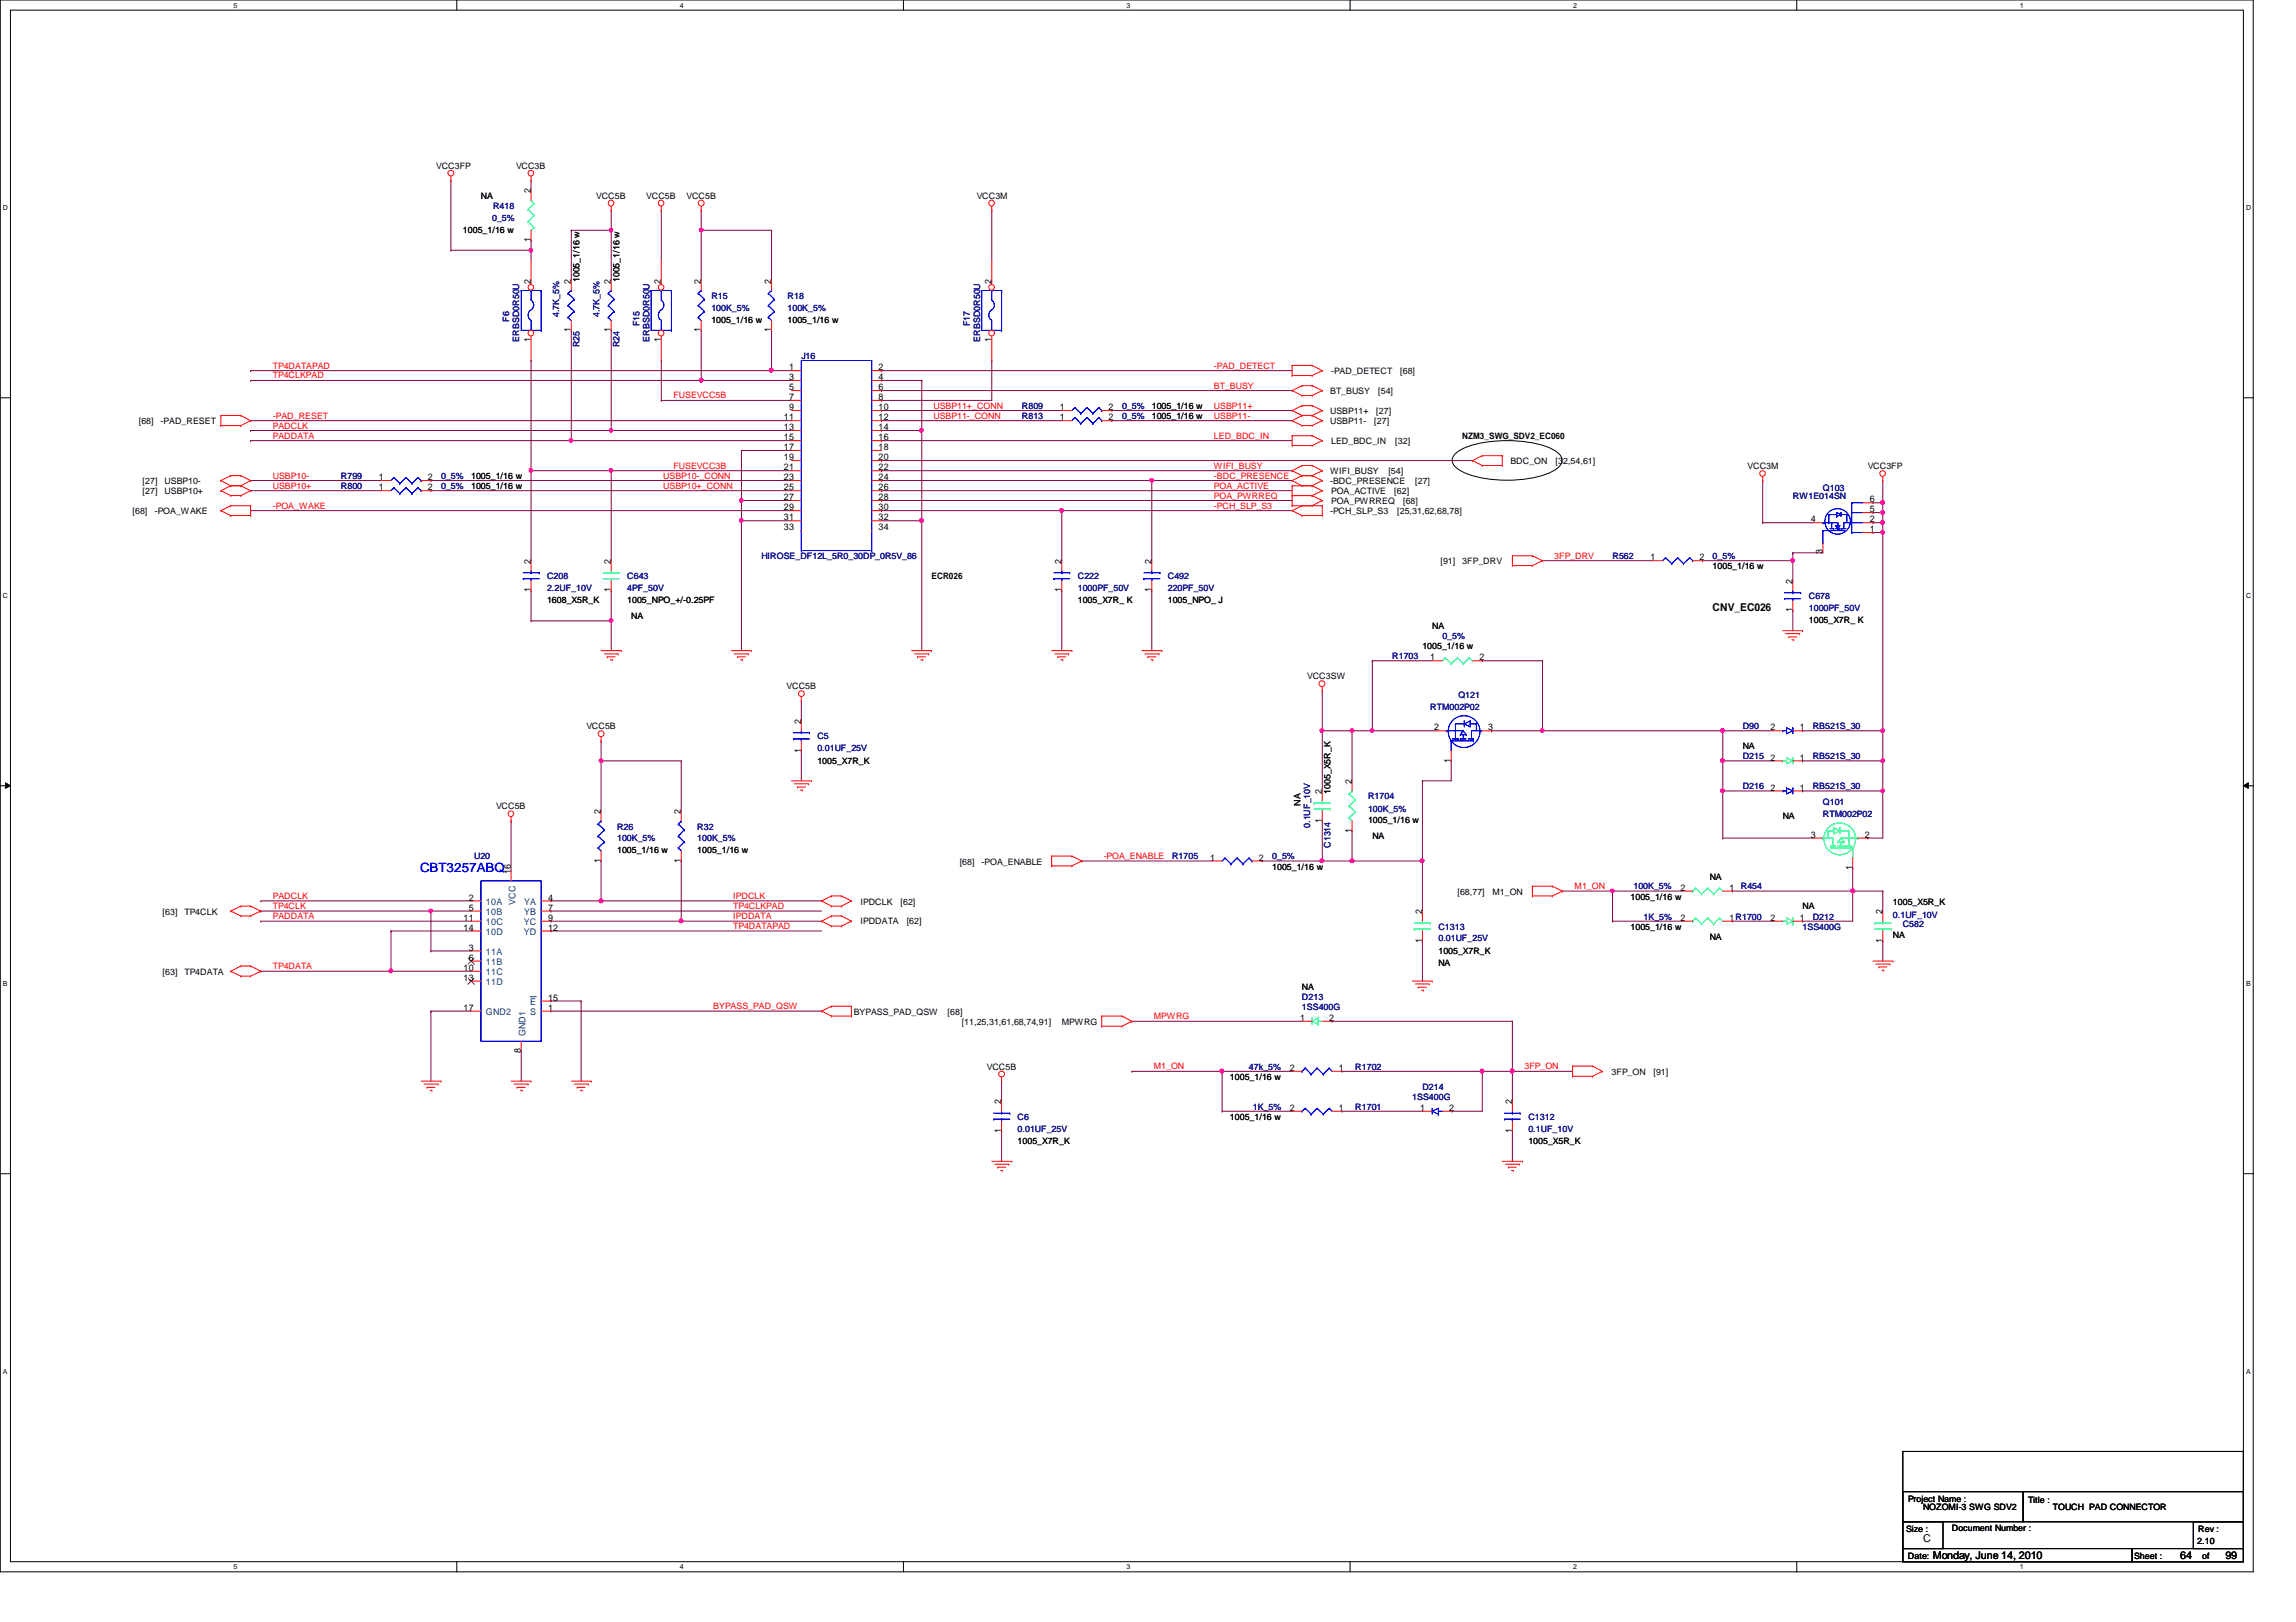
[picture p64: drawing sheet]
<svg xmlns="http://www.w3.org/2000/svg" width="297mm" height="210mm" viewBox="0 0 297 210" stroke-linecap="round" stroke-linejoin="round" font-family="sans-serif">
<defs><g id="words">
<text font-size="1.7" fill="#00f" x="54.4" y="112.9">CBT3257ABQ</text>
<g font-size="1.4">
<text x="221.6" y="79">CNV_EC026</text>
<text x="248.8" y="199.5">C</text>
<text x="250.1" y="201.7">Monday, June 14, 2010</text>
<text x="282.1" y="201.7">64</text>
<text x="287.9" y="201.7">99</text>
</g>
<g font-size="1.2">
<text x="68.7" y="25" transform="rotate(-90 68.7 25)">2</text>
<text x="68.7" y="31.3" transform="rotate(-90 68.7 31.3)">1</text>
<text x="68.7" y="36.7" transform="rotate(-90 68.7 36.7)">2</text>
<text x="73.9" y="36.7" transform="rotate(-90 73.9 36.7)">2</text>
<text x="79" y="36.7" transform="rotate(-90 79 36.7)">2</text>
<text x="85.5" y="36.7" transform="rotate(-90 85.5 36.7)">2</text>
<text x="90.7" y="36.7" transform="rotate(-90 90.7 36.7)">2</text>
<text x="99.8" y="36.7" transform="rotate(-90 99.8 36.7)">2</text>
<text x="128.3" y="36.7" transform="rotate(-90 128.3 36.7)">2</text>
<text x="68.7" y="44.3" transform="rotate(-90 68.7 44.3)">1</text>
<text x="73.9" y="43" transform="rotate(-90 73.9 43)">1</text>
<text x="79" y="43" transform="rotate(-90 79 43)">1</text>
<text x="85.5" y="44.3" transform="rotate(-90 85.5 44.3)">1</text>
<text x="90.7" y="43" transform="rotate(-90 90.7 43)">1</text>
<text x="99.8" y="43" transform="rotate(-90 99.8 43)">1</text>
<text x="102.1" y="47.9">1</text>
<text x="113.7" y="47.9">2</text>
<text x="128.3" y="44.3" transform="rotate(-90 128.3 44.3)">1</text>
<text x="102.1" y="53.1">9</text>
<text x="102.1" y="51.8">7</text>
<text x="102.1" y="50.5">5</text>
<text x="102.1" y="49.2">3</text>
<text x="113.7" y="53.1">10</text>
<text x="113.7" y="51.8">8</text>
<text x="113.7" y="50.5">6</text>
<text x="113.7" y="49.2">4</text>
<text x="137.1" y="53.1">1</text>
<text x="143.4" y="53.1">2</text>
<text x="101.4" y="59.6">19</text>
<text x="101.4" y="58.3">17</text>
<text x="101.4" y="57">15</text>
<text x="101.4" y="55.7">13</text>
<text x="101.4" y="54.4">11</text>
<text x="113.7" y="59.6">20</text>
<text x="113.7" y="58.3">18</text>
<text x="113.7" y="57">16</text>
<text x="113.7" y="55.7">14</text>
<text x="113.7" y="54.4">12</text>
<text x="137.1" y="54.4">1</text>
<text x="143.4" y="54.4">2</text>
<text x="49" y="63.5">1</text>
<text x="49" y="62.1">1</text>
<text x="55.4" y="63.5">2</text>
<text x="55.4" y="62.1">2</text>
<text x="101.4" y="64.7">27</text>
<text x="101.4" y="63.5">25</text>
<text x="101.4" y="62.1">23</text>
<text x="101.4" y="60.9">21</text>
<text x="113.7" y="64.7">28</text>
<text x="113.7" y="63.5">26</text>
<text x="113.7" y="62.1">24</text>
<text x="113.7" y="60.9">22</text>
<text x="241.9" y="65">6</text>
<text x="101.4" y="66">29</text>
<text x="101.4" y="67.4">31</text>
<text x="101.4" y="68.6">33</text>
<text x="113.7" y="66">30</text>
<text x="113.7" y="67.4">32</text>
<text x="113.7" y="68.6">34</text>
<text x="234.3" y="67.6">4</text>
<text x="235.8" y="71.8" transform="rotate(-90 235.8 71.8)">3</text>
<text x="241.9" y="66.3">5</text>
<text x="241.9" y="68.9">1</text>
<text x="241.9" y="67.6">2</text>
<text x="68.7" y="76.7" transform="rotate(-90 68.7 76.7)">1</text>
<text x="68.7" y="73" transform="rotate(-90 68.7 73)">2</text>
<text x="79" y="76.7" transform="rotate(-90 79 76.7)">1</text>
<text x="79" y="73" transform="rotate(-90 79 73)">2</text>
<text x="137.3" y="76.7" transform="rotate(-90 137.3 76.7)">1</text>
<text x="137.3" y="73" transform="rotate(-90 137.3 73)">2</text>
<text x="149" y="76.7" transform="rotate(-90 149 76.7)">1</text>
<text x="149" y="73" transform="rotate(-90 149 73)">2</text>
<text x="213.5" y="72.5">1</text>
<text x="219.9" y="72.5">2</text>
<text x="231.9" y="75.6" transform="rotate(-90 231.9 75.6)">2</text>
<text x="231.9" y="79.2" transform="rotate(-90 231.9 79.2)">1</text>
<text x="185" y="85.5">1</text>
<text x="191.4" y="85.5">2</text>
<text x="103.6" y="93.7" transform="rotate(-90 103.6 93.7)">2</text>
<text x="185.5" y="94.5">2</text>
<text x="192.5" y="94.5">3</text>
<text x="229.1" y="94.5">2</text>
<text x="232.8" y="94.5">1</text>
<text x="103.6" y="97.4" transform="rotate(-90 103.6 97.4)">1</text>
<text x="174.9" y="101.5" transform="rotate(-90 174.9 101.5)">2</text>
<text x="187.7" y="98.7" transform="rotate(-90 187.7 98.7)">1</text>
<text x="229.1" y="98.4">2</text>
<text x="232.8" y="98.4">1</text>
<text x="77.7" y="105.4" transform="rotate(-90 77.7 105.4)">2</text>
<text x="88.1" y="105.4" transform="rotate(-90 88.1 105.4)">2</text>
<text x="171" y="106.5" transform="rotate(-90 171 106.5)">1</text>
<text x="171" y="102.7" transform="rotate(-90 171 102.7)">2</text>
<text x="174.9" y="107.8" transform="rotate(-90 174.9 107.8)">1</text>
<text x="229.1" y="102.3">2</text>
<text x="232.8" y="102.3">1</text>
<text x="66.1" y="113.1" transform="rotate(-90 66.1 113.1)">16</text>
<text x="77.7" y="111.6" transform="rotate(-90 77.7 111.6)">1</text>
<text x="88.1" y="111.6" transform="rotate(-90 88.1 111.6)">1</text>
<text x="156.5" y="111.4">1</text>
<text x="162.9" y="111.4">2</text>
<text x="234.3" y="108.4">3</text>
<text x="239.6" y="112.6" transform="rotate(-90 239.6 112.6)">1</text>
<text x="241.3" y="108.4">2</text>
<text x="60" y="119.2">11</text>
<text x="60.7" y="117.9">5</text>
<text x="60.7" y="116.5">2</text>
<text x="70.9" y="116.5">4</text>
<text x="70.9" y="117.9">7</text>
<text x="70.9" y="119.2">9</text>
<text x="184" y="118.3" transform="rotate(-90 184 118.3)">2</text>
<text x="217.4" y="119.2">2</text>
<text x="217.4" y="115.3">2</text>
<text x="223.8" y="119.2">1R1700</text>
<text x="223.8" y="115.3">1 R454</text>
<text x="229.1" y="119.2">2</text>
<text x="232.8" y="119.2">1</text>
<text x="243.5" y="118.3" transform="rotate(-90 243.5 118.3)">2</text>
<text x="60" y="125.6">10</text>
<text x="60" y="120.4">14</text>
<text x="60.7" y="124.3">6</text>
<text x="60.7" y="123">3</text>
<text x="70.9" y="120.4">12</text>
<text x="184" y="122" transform="rotate(-90 184 122)">1</text>
<text x="243.5" y="122" transform="rotate(-90 243.5 122)">1</text>
<text x="60" y="130.8">17</text>
<text x="60" y="126.9">13</text>
<text x="70.9" y="129.5">15</text>
<text x="70.9" y="130.8">1</text>
<text x="67.4" y="136.3" transform="rotate(-90 67.4 136.3)">8</text>
<text x="168.2" y="132.1">1</text>
<text x="172" y="132.1">2</text>
<text x="129.5" y="142.9" transform="rotate(-90 129.5 142.9)">2</text>
<text x="166.9" y="138.6">2</text>
<text x="166.9" y="143.8">2</text>
<text x="173.2" y="138.6">1</text>
<text x="173.2" y="143.8">1</text>
<text x="183.7" y="143.8">1</text>
<text x="187.5" y="143.8">2</text>
<text x="195.6" y="142.9" transform="rotate(-90 195.6 142.9)">2</text>
<text x="129.5" y="146.6" transform="rotate(-90 129.5 146.6)">1</text>
<text x="195.6" y="146.6" transform="rotate(-90 195.6 146.6)">1</text>
</g>
<g font-size="1.2" fill="#004080">
<text x="62.9" y="118.4">10B</text>
<text x="62.9" y="119.8">10C</text>
<text x="62.9" y="117.1">10A</text>
<text x="66.7" y="117.1" transform="rotate(-90 66.7 117.1)">VCC</text>
<text x="67.8" y="119.8">YC</text>
<text x="67.8" y="117.1">YA</text>
<text x="67.8" y="118.4">YB</text>
<text x="62.9" y="124.9">11B</text>
<text x="62.9" y="123.6">11A</text>
<text x="62.9" y="121">10D</text>
<text x="67.8" y="121">YD</text>
<text x="62.9" y="131.4">GND2</text>
<text x="62.9" y="126.2">11C</text>
<text x="62.9" y="127.5">11D</text>
<text x="68.6" y="130.1">E</text>
<text x="68.6" y="131.4">S</text>
<text x="68" y="134.1" transform="rotate(-90 68 134.1)">GND1</text>
</g>
<g font-size="1.1">
<text x="56.4" y="21.8">VCC3FP</text>
<text x="66.8" y="21.8">VCC3B</text>
<text x="62.2" y="25.7">NA</text>
<text x="77.1" y="25.7">VCC5B</text>
<text x="83.6" y="25.7">VCC5B</text>
<text x="88.8" y="25.7">VCC5B</text>
<text x="126.4" y="25.7">VCC3M</text>
<text x="59.9" y="30.1">1005_1/16 w</text>
<text x="75" y="36.5" transform="rotate(-90 75 36.5)">1005_1/16 w</text>
<text x="80.1" y="36.5" transform="rotate(-90 80.1 36.5)">1005_1/16 w</text>
<text x="92" y="41.8">1005_1/16 w</text>
<text x="101.9" y="41.8">1005_1/16 w</text>
<text x="149" y="52.9">1005_1/16 w</text>
<text x="172.1" y="51">BT_BUSY</text>
<text x="172.1" y="53.6">USBP11+</text>
<text x="172.2" y="48.4">-PAD_DETECT</text>
<text x="178.1" y="53.6">[27]</text>
<text x="178.3" y="51">[54]</text>
<text x="181.1" y="48.4">[68]</text>
<text x="17.9" y="54.9">[68]</text>
<text x="20.8" y="54.9">-PAD_RESET</text>
<text x="149" y="54.2">1005_1/16 w</text>
<text x="172.1" y="54.9">USBP11-</text>
<text x="172.2" y="57.5">LED_BDC_IN</text>
<text x="177.8" y="54.9">[27]</text>
<text x="180.5" y="57.5">[32]</text>
<text x="189.2" y="56.8">NZM3_SWG_SDV2_EC060</text>
<text x="18.5" y="62.7">[27]</text>
<text x="18.5" y="64">[27]</text>
<text x="21.3" y="62.7">USBP10-</text>
<text x="21.3" y="64">USBP10+</text>
<text x="61" y="63.3">1005_1/16 w</text>
<text x="61" y="62">1005_1/16 w</text>
<text x="172.1" y="61.3">WIFI_BUSY</text>
<text x="172.1" y="62.7">-BDC_PRESENCE</text>
<text x="172.2" y="65.2">POA_PWRREQ</text>
<text x="172.2" y="64">POA_ACTIVE</text>
<text x="179.6" y="61.3">[54]</text>
<text x="180.4" y="64">[62]</text>
<text x="181.5" y="65.2">[68]</text>
<text x="183.1" y="62.7">[27]</text>
<text x="195.4" y="60.1">BDC_ON</text>
<text x="201.2" y="60.1">[32,54,61]</text>
<text x="226.1" y="60.7">VCC3M</text>
<text x="241.6" y="60.7">VCC3FP</text>
<text x="17.1" y="66.5">[68]</text>
<text x="20" y="66.5">-POA_WAKE</text>
<text x="172.1" y="66.5">-PCH_SLP_S3</text>
<text x="180.8" y="66.5">[25,31,62,68,78]</text>
<text x="120.5" y="74.9">ECR026</text>
<text x="186.3" y="73">[91]</text>
<text x="189.2" y="73">3FP_DRV</text>
<text x="221.6" y="73.7">1005_1/16 w</text>
<text x="70.8" y="78.1">1608_X5R_K</text>
<text x="81.1" y="78.1">1005_NPO_+/-0.25PF</text>
<text x="81.7" y="80.1">NA</text>
<text x="139.4" y="78.1">1005_X7R_ K</text>
<text x="151.1" y="78.1">1005_NPO_ J</text>
<text x="185.3" y="81.4">NA</text>
<text x="234" y="80.6">1005_X7R_ K</text>
<text x="101.8" y="89.2">VCC5B</text>
<text x="169.1" y="87.9">VCC3SW</text>
<text x="184" y="84">1005_1/16 w</text>
<text x="75.9" y="94.4">VCC5B</text>
<text x="105.7" y="98.8">1005_X7R_K</text>
<text x="225.5" y="97">NA</text>
<text x="64.2" y="104.7">VCC5B</text>
<text x="168.2" y="104.3" transform="rotate(-90 168.2 104.3)">NA</text>
<text x="172.1" y="102.7" transform="rotate(-90 172.1 102.7)">1005_X5R_K</text>
<text x="177" y="106.6">1005_1/16 w</text>
<text x="230.6" y="106">NA</text>
<text x="79.8" y="110.4">1005_1/16 w</text>
<text x="90.2" y="110.4">1005_1/16 w</text>
<text x="124.2" y="111.9">[68]</text>
<text x="127" y="111.9">-POA_ENABLE</text>
<text x="164.6" y="112.5">1005_1/16 w</text>
<text x="177.5" y="108.6">NA</text>
<text x="221.2" y="113.8">NA</text>
<text x="21" y="118.4">[63]</text>
<text x="23.9" y="118.4">TP4CLK</text>
<text x="111.3" y="117.1">IPDCLK</text>
<text x="111.3" y="119.6">IPDDATA</text>
<text x="116.5" y="117.1">[62]</text>
<text x="117.3" y="119.6">[62]</text>
<text x="188.5" y="115.8">[68,77]</text>
<text x="193.1" y="115.8">M1_ON</text>
<text x="210.9" y="116.4">1005_1/16 w</text>
<text x="233.2" y="117.7">NA</text>
<text x="244.9" y="117.2">1005_X5R_K</text>
<text x="186.1" y="123.4">1005_X7R_K</text>
<text x="186.1" y="125">NA</text>
<text x="210.9" y="120.3">1005_1/16 w</text>
<text x="221.2" y="121.6">NA</text>
<text x="244.9" y="121.3">NA</text>
<text x="21" y="126.1">[63]</text>
<text x="23.9" y="126.1">TP4DATA</text>
<text x="110.4" y="131.3">BYPASS_PAD_QSW</text>
<text x="122.6" y="131.3">[68]</text>
<text x="168.4" y="128.1">NA</text>
<text x="124.4" y="132.6">[11,25,31,61,68,74,91]</text>
<text x="137.4" y="132.6">MPWRG</text>
<text x="127.7" y="138.4">VCC5B</text>
<text x="159.1" y="139.7">1005_1/16 w</text>
<text x="208.5" y="139.1">3FP_ON</text>
<text x="213.9" y="139.1">[91]</text>
<text x="131.7" y="148">1005_X7R_K</text>
<text x="159.1" y="144.9">1005_1/16 w</text>
<text x="197.7" y="148">1005_X5R_K</text>
<text x="246.8" y="194.4">Project Name :</text>
<text x="248.8" y="195.4">NOZOMI-3 SWG SDV2</text>
<text x="262.4" y="194.5">Title :</text>
<text x="265.6" y="195.4">TOUCH PAD CONNECTOR</text>
<text x="246.6" y="198.3">Size :</text>
<text x="246.8" y="201.8">Date:</text>
<text x="252.5" y="198.2">Document Number :</text>
<text x="276.1" y="201.8">Sheet :</text>
<text x="284.3" y="199.8">2.10</text>
<text x="284.4" y="198.3">Rev :</text>
<text x="284.9" y="201.8">of</text>
</g>
<g font-size="1.1" fill="#000080">
<text x="63.7" y="28.6">0_5%</text>
<text x="63.8" y="27">R418</text>
<text x="65.9" y="41.6" transform="rotate(-90 65.9 41.6)">F6</text>
<text x="72.3" y="41.1" transform="rotate(-90 72.3 41.1)">4.7K_5%</text>
<text x="77.6" y="41.1" transform="rotate(-90 77.6 41.1)">4.7K_5%</text>
<text x="92" y="38.7">R15</text>
<text x="92" y="40.3">100K_5%</text>
<text x="101.9" y="38.7">R18</text>
<text x="101.9" y="40.3">100K_5%</text>
<text x="67.2" y="44.2" transform="rotate(-90 67.2 44.2)">ERBSD0R50U</text>
<text x="75" y="45" transform="rotate(-90 75 45)">R25</text>
<text x="80.1" y="45" transform="rotate(-90 80.1 45)">R24</text>
<text x="82.7" y="42.2" transform="rotate(-90 82.7 42.2)">F15</text>
<text x="84" y="44.2" transform="rotate(-90 84 44.2)">ERBSD0R50U</text>
<text x="103.7" y="46.4">J16</text>
<text x="125.5" y="42.2" transform="rotate(-90 125.5 42.2)">F17</text>
<text x="126.8" y="44.2" transform="rotate(-90 126.8 44.2)">ERBSD0R50U</text>
<text x="132.2" y="52.9">R809</text>
<text x="145.2" y="52.9">0_5%</text>
<text x="132.2" y="54.2">R813</text>
<text x="145.2" y="54.2">0_5%</text>
<text x="44.1" y="63.3">R800</text>
<text x="44.1" y="62">R799</text>
<text x="57.1" y="63.3">0_5%</text>
<text x="57.1" y="62">0_5%</text>
<text x="231.9" y="64.6">RW1E014SN</text>
<text x="235.8" y="63.5">Q103</text>
<text x="70.8" y="75">C208</text>
<text x="70.8" y="76.5">2.2UF_10V</text>
<text x="81.1" y="75">C643</text>
<text x="81.1" y="76.5">4PF_50V</text>
<text x="98.5" y="72.3">HIROSE_DF12L_5R0_30DP_0R5V_86</text>
<text x="139.4" y="75">C222</text>
<text x="139.4" y="76.5">1000PF_50V</text>
<text x="151.1" y="75">C492</text>
<text x="151.1" y="76.5">220PF_50V</text>
<text x="208.6" y="72.3">R562</text>
<text x="221.6" y="72.3">0_5%</text>
<text x="234" y="77.6">C678</text>
<text x="186.6" y="82.7">0_5%</text>
<text x="234" y="79.1">1000PF_50V</text>
<text x="180.1" y="85.3">R1703</text>
<text x="105.7" y="95.7">C5</text>
<text x="185" y="91.9">RTM002P02</text>
<text x="188.7" y="90.4">Q121</text>
<text x="225.5" y="94.4">D90</text>
<text x="234.5" y="94.4">RB521S_30</text>
<text x="105.7" y="97.2">0.01UF_25V</text>
<text x="225.5" y="98.3">D215</text>
<text x="234.5" y="98.3">RB521S_30</text>
<text x="79.8" y="107.4">R26</text>
<text x="90.2" y="107.4">R32</text>
<text x="169.5" y="107.1" transform="rotate(-90 169.5 107.1)">0.1UF_10V</text>
<text x="177" y="103.5">R1704</text>
<text x="177" y="105">100K_5%</text>
<text x="225.5" y="102.2">D216</text>
<text x="234.5" y="102.2">RB521S_30</text>
<text x="235.8" y="104.2">Q101</text>
<text x="235.8" y="105.8">RTM002P02</text>
<text x="61.3" y="111.2">U20</text>
<text x="79.8" y="108.9">100K_5%</text>
<text x="90.2" y="108.9">100K_5%</text>
<text x="151.6" y="111.2">R1705</text>
<text x="164.6" y="111.2">0_5%</text>
<text x="172.1" y="109.7" transform="rotate(-90 172.1 109.7)">C1314</text>
<text x="211.3" y="115.1">100K_5%</text>
<text x="212.6" y="119">1K_5%</text>
<text x="234.5" y="119">D212</text>
<text x="244.9" y="118.7">0.1UF_10V</text>
<text x="186.1" y="120.3">C1313</text>
<text x="186.1" y="121.8">0.01UF_25V</text>
<text x="233.2" y="120.3">1SS400G</text>
<text x="246.2" y="120">C582</text>
<text x="168.4" y="129.4">D213</text>
<text x="168.4" y="130.6">1SS400G</text>
<text x="161.6" y="138.4">47k_5%</text>
<text x="162.1" y="143.6">1K_5%</text>
<text x="175.3" y="138.4">R1702</text>
<text x="175.3" y="143.6">R1701</text>
<text x="182.7" y="142.3">1SS400G</text>
<text x="184" y="141">D214</text>
<text x="131.7" y="144.9">C6</text>
<text x="131.7" y="146.5">0.01UF_25V</text>
<text x="197.7" y="144.9">C1312</text>
<text x="197.7" y="146.5">0.1UF_10V</text>
</g>
<g font-size="1.1" fill="#f00">
<text x="35.3" y="47.7">TP4DATAPAD</text>
<text x="157.1" y="47.7">-PAD_DETECT</text>
<text x="35.3" y="49">TP4CLKPAD</text>
<text x="87.1" y="51.6">FUSEVCC5B</text>
<text x="120.8" y="52.9">USBP11+_CONN</text>
<text x="157.1" y="50.3">BT_BUSY</text>
<text x="157.1" y="52.9">USBP11+</text>
<text x="35.3" y="55.5">PADCLK</text>
<text x="35.3" y="56.8">PADDATA</text>
<text x="35.3" y="54.2">-PAD_RESET</text>
<text x="120.8" y="54.2">USBP11-_CONN</text>
<text x="157.1" y="54.2">USBP11-</text>
<text x="157.1" y="56.8">LED_BDC_IN</text>
<text x="35.3" y="65.8">-POA_WAKE</text>
<text x="35.3" y="61.9">USBP10-</text>
<text x="35.3" y="63.2">USBP10+</text>
<text x="85.8" y="61.9">USBP10-_CONN</text>
<text x="85.8" y="63.2">USBP10+_CONN</text>
<text x="87.1" y="60.7">FUSEVCC3B</text>
<text x="157.1" y="60.7">WIFI_BUSY</text>
<text x="157.1" y="61.9">-BDC_PRESENCE</text>
<text x="157.1" y="63.2">POA_ACTIVE</text>
<text x="157.1" y="64.5">POA_PWRREQ</text>
<text x="157.1" y="65.8">-PCH_SLP_S3</text>
<text x="201.1" y="72.3">3FP_DRV</text>
<text x="142.8" y="111.2">-POA_ENABLE</text>
<text x="35.3" y="116.3">PADCLK</text>
<text x="35.3" y="119">PADDATA</text>
<text x="35.3" y="117.6">TP4CLK</text>
<text x="94.9" y="116.3">IPDCLK</text>
<text x="94.9" y="119">IPDDATA</text>
<text x="94.9" y="117.6">TP4CLKPAD</text>
<text x="203.7" y="115.1">M1_ON</text>
<text x="35.3" y="125.4">TP4DATA</text>
<text x="94.9" y="120.2">TP4DATAPAD</text>
<text x="92.3" y="130.6">BYPASS_PAD_QSW</text>
<text x="149.3" y="131.9">MPWRG</text>
<text x="149.3" y="138.4">M1_ON</text>
<text x="197.2" y="138.4">3FP_ON</text>
</g>
<g font-size=".9">
<text x="30.2" y="1">5</text>
<text x="88" y="1">4</text>
<text x="145.8" y="1">3</text>
<text x="203.5" y="1">2</text>
<text x="261.3" y="1">1</text>
<text x=".4" y="27.2">D</text>
<text x="290.6" y="27.2">D</text>
<text x=".4" y="77.3">C</text>
<text x="290.6" y="77.3">C</text>
<text x=".4" y="127.6">B</text>
<text x="290.6" y="127.6">B</text>
<text x=".4" y="177.8">A</text>
<text x="290.6" y="177.8">A</text>
<text x="30.2" y="203.1">5</text>
<text x="88" y="203.1">4</text>
<text x="145.8" y="203.1">3</text>
<text x="203.5" y="203.1">2</text>
<text x="261.3" y="203.1">1</text>
</g>
</g></defs>
<path d="M0 0h291.5v203.4h-291.5zM1.4 1.3h288.8v200.8h-288.8z" fill="none" stroke="#000" stroke-width=".13"/>
<g fill="#fff">
<path d="M30.2 .2h.5v1h-.5z"/>
<path d="M30.2 202.3h.5v1h-.5z"/>
</g>
<path d="M59.1 0v1.3M59.1 202.1v1.3" fill="none" stroke="#000" stroke-width=".13"/>
<g fill="#fff">
<path d="M88 .2h.5v1h-.5z"/>
<path d="M88 202.3h.5v1h-.5z"/>
</g>
<path d="M116.9 0v1.3M116.9 202.1v1.3" fill="none" stroke="#000" stroke-width=".13"/>
<g fill="#fff">
<path d="M145.8 .2h.5v1h-.5z"/>
<path d="M145.8 202.3h.5v1h-.5z"/>
</g>
<path d="M174.7 0v1.3M174.7 202.1v1.3" fill="none" stroke="#000" stroke-width=".13"/>
<g fill="#fff">
<path d="M203.5 .2h.5v1h-.5z"/>
<path d="M203.5 202.3h.5v1h-.5z"/>
</g>
<path d="M232.4 0v1.3M232.4 202.1v1.3" fill="none" stroke="#000" stroke-width=".13"/>
<g fill="#fff">
<path d="M261.3 .2h.5v1h-.5z"/>
<path d="M261.3 202.3h.5v1h-.5z"/>
<path d="M.4 26.4h.6v1h-.6z"/>
<path d="M290.6 26.4h.6v1h-.6z"/>
<path d="M.4 76.5h.6v1.1h-.6z"/>
<path d="M290.6 76.5h.6v1.1h-.6z"/>
</g>
<path d="M0 51.5h1.4M290.2 51.5h1.3" fill="none" stroke="#000" stroke-width=".13"/>
<g fill="#fff">
<path d="M.4 126.7h.6v1.1h-.6z"/>
<path d="M290.6 126.7h.6v1.1h-.6z"/>
</g>
<path d="M0 101.7h1.4M.7 101.3l.7 .4-.7 .3zM290.2 101.7l.7-.4v.7zM290.2 101.7h1.3" fill="none" stroke="#000" stroke-width=".13"/>
<path d="M.7 101.3l.7 .4-.7 .3zM290.2 101.7l.7-.4v.7z" fill="#000"/>
<g fill="#fff">
<path d="M.4 177h.5v1h-.5z"/>
<path d="M290.6 177h.5v1h-.5z"/>
</g>
<path d="M0 151.9h1.4M290.2 151.9h1.3" fill="none" stroke="#000" stroke-width=".13"/>
<path d="M95.9 58.3h.1M95.9 58.3h6.5M99.8 48h.1M99.8 48h2.6M32.4 66.1h.1M32.4 66.1h70M95.9 64.8h.1M95.9 64.8h6.5" fill="none" stroke="#800040" stroke-width=".13"/>
<circle cx="99.8" cy="47.9" r=".26" fill="#f0f"/>
<circle cx="99.8" cy="47.9" r=".26" fill="none" stroke="#f0f" stroke-width=".13"/>
<path d="M90.7 49.2h.1M90.7 49.2h11.7" fill="none" stroke="#800040" stroke-width=".13"/>
<circle cx="90.7" cy="49.2" r=".25" fill="#f0f"/>
<circle cx="90.7" cy="49.2" r=".25" fill="none" stroke="#f0f" stroke-width=".13"/>
<path d="M90.7 29.8h.1M90.7 29.8v6.5M90.7 29.8h9.1M32.4 48h.1M32.4 49.2h.1M90.7 42.8h.1M90.7 42.8v6.4h-58.3M99.8 42.8h.1M99.8 42.8v5.2h-67.4" fill="none" stroke="#800040" stroke-width=".13"/>
<circle cx="90.7" cy="29.8" r=".25" fill="#f0f"/>
<circle cx="90.7" cy="29.8" r=".25" fill="none" stroke="#f0f" stroke-width=".13"/>
<path d="M85.6 27.2h.1M85.6 27.2v6.5M90.7 27.2h.1M90.7 27.2v2.6M99.8 29.8h.1M99.8 29.8v6.5M79.1 55.7h.1M79.1 55.7h23.3M85.6 46.7h.1M85.6 51.8h.1M85.6 46.7v5.1M85.6 51.8h16.8" fill="none" stroke="#800040" stroke-width=".13"/>
<path d="M78.9 55.5h.3l.1 .2-.1 .1-.2 .1-.1-.1z" fill-rule="evenodd" fill="#f0f"/>
<path d="M78.9 55.5h.3l.1 .2-.1 .1-.2 .1-.1-.1z" fill="none" stroke="#f0f" stroke-width=".13"/>
<path d="M73.9 57h.1M73.9 57h28.5" fill="none" stroke="#800040" stroke-width=".13"/>
<circle cx="73.9" cy="57" r=".25" fill="#f0f"/>
<circle cx="73.9" cy="57" r=".25" fill="none" stroke="#f0f" stroke-width=".13"/>
<path d="M73.9 29.8h.1M73.9 29.8v6.5M73.9 29.8h5.2M79.1 29.8h.1M79.1 27.2h.1M79.1 27.2v9.1M32.4 55.7h.1M32.4 57h.1M73.9 42.8h.1M73.9 42.8v14.2h-41.5M79.1 42.8h.1M79.1 42.8v12.9h-46.7" fill="none" stroke="#800040" stroke-width=".13"/>
<path d="M78.9 29.6h.3l.1 .2-.1 .1-.2 .1-.1-.1z" fill-rule="evenodd" fill="#f0f"/>
<path d="M78.9 29.6h.3l.1 .2-.1 .1-.2 .1-.1-.1z" fill="none" stroke="#f0f" stroke-width=".13"/>
<g fill="none" stroke="#800040" stroke-width=".13">
<path d="M58.3 32.4h.1M58.3 32.4h10.4M68.7 32.4h.1M68.7 32.4v1.3M32.4 54.4h.1M32.4 54.4h70M32.4 62.2h.1M32.4 63.5h.1M32.4 62.2h16.9M32.4 63.5h16.9M55.7 62.2h.1M55.7 63.5h.1"/>
<path d="M55.7 62.2h46.7M55.7 63.5h46.7"/>
</g>
<path d="M68.5 32.2l.2-.1 .2 .1-.1 .4h-.1h-.2z" fill-rule="evenodd" fill="#f0f"/>
<path d="M68.5 32.2l.2-.1 .2 .1-.1 .4h-.1h-.2z" fill="none" stroke="#f0f" stroke-width=".13"/>
<path d="M58.3 23.3h.1M58.3 23.3v9.1M68.7 31.1h.1M68.7 23.3h.1M68.7 23.3v1.3M68.7 31.1v1.3M68.7 46.7h.1M68.7 46.7v14.2M68.7 60.9h.1M68.7 60.9h10.4" fill="none" stroke="#800040" stroke-width=".13"/>
<path d="M78.9 60.7l.1-.1 .2 .1v.3l-.2 .1-.1-.1z" fill-rule="evenodd" fill="#f0f"/>
<path d="M78.9 60.7l.1-.1 .2 .1v.3l-.2 .1-.1-.1z" fill="none" stroke="#f0f" stroke-width=".13"/>
<path d="M68.5 60.7l.2-.1 .2 .1-.1 .3-.1 .1-.2-.1z" fill-rule="evenodd" fill="#f0f"/>
<path d="M68.5 60.7l.2-.1 .2 .1-.1 .3-.1 .1-.2-.1z" fill="none" stroke="#f0f" stroke-width=".13"/>
<path d="M68.7 60.9h.1M68.7 76.5h.1M68.7 60.9v11.7M68.7 76.5v3.8M79.1 60.9h.1M79.1 60.9v11.7M79.1 60.9h23.3M68.7 80.3h.1M68.7 80.3h10.4" fill="none" stroke="#800040" stroke-width=".13"/>
<path d="M78.9 80.1h.1l.2 .1v.3l-.2 .1-.1-.1z" fill-rule="evenodd" fill="#f0f"/>
<path d="M78.9 80.1h.1l.2 .1v.3l-.2 .1-.1-.1z" fill="none" stroke="#f0f" stroke-width=".13"/>
<g fill="none" stroke="#800040" stroke-width=".13">
<path d="M128.3 27.2h.1M128.3 27.2v6.5M114 49.2h.1M114 51.8h.1M114 48h.1M114 50.5h.1M114 53.1h.1M114 54.4h.1M114 55.7h.1M114 49.2h5.2M114 48h53.2M114 50.5h53.2"/>
<path d="M114 53.1h23.4M114 54.4h23.4M114 55.7h5.2M128.3 46.7h.1M128.3 46.7v5.1h-14.3M143.8 53.1h.1M143.8 54.4h.1M143.8 53.1h23.4M143.8 54.4h23.4M79.1 76.5h.1M79.1 76.5v7.7M79.1 80.3h.1"/>
</g>
<circle cx="119.2" cy="55.7" r=".25" fill="#f0f"/>
<circle cx="119.2" cy="55.7" r=".25" fill="none" stroke="#f0f" stroke-width=".13"/>
<path d="M114 59.6h.1M114 59.6h76.5M114 60.9h.1M114 60.9h53.2M149 62.2h.1M149 62.2h18.2" fill="none" stroke="#800040" stroke-width=".13"/>
<circle cx="149" cy="62.2" r=".25" fill="#f0f"/>
<circle cx="149" cy="62.2" r=".25" fill="none" stroke="#f0f" stroke-width=".13"/>
<path d="M114 63.5h.1M114 64.8h.1M114 63.5h53.2M114 64.8h53.2M137.4 66.1h.1M137.4 66.1h29.8" fill="none" stroke="#800040" stroke-width=".13"/>
<path d="M137.2 65.9h.3l.1 .1-.1 .2-.2 .1-.1-.1z" fill-rule="evenodd" fill="#f0f"/>
<path d="M137.2 65.9h.3l.1 .1-.1 .2-.2 .1-.1-.1z" fill="none" stroke="#f0f" stroke-width=".13"/>
<g fill="none" stroke="#800040" stroke-width=".13">
<path d="M114 57h.1M114 57h53.2M114 62.2h.1M114 66.1h.1M114 62.2h35M114 66.1h23.4M137.4 66.1h.1M137.4 76.5h.1M137.4 66.1v6.5M137.4 76.5v7.7M149 62.2h.1M149 76.5h.1"/>
<path d="M149 62.2v10.4M149 76.5v7.7M103.7 90.7h.1M103.7 97.2h.1M103.7 90.7v2.6M103.7 97.2v3.8M33.7 116.6h.1M33.7 116.6h27.3M55.7 117.9h.1M55.7 117.9h5.3M66.1 106.3h.1M66.1 106.3v6.4"/>
</g>
<path d="M55.6 117.7h.3l.1 .2-.1 .1-.2 .1-.1-.1z" fill-rule="evenodd" fill="#f0f"/>
<path d="M55.6 117.7h.3l.1 .2-.1 .1-.2 .1-.1-.1z" fill="none" stroke="#f0f" stroke-width=".13"/>
<path d="M33.7 119.2h.1M33.7 119.2h27.3M50.6 125.7h.1M50.6 125.7h10.4" fill="none" stroke="#800040" stroke-width=".13"/>
<path d="M50.4 125.5l.1-.1 .3 .1-.1 .3-.2 .1-.1-.1z" fill-rule="evenodd" fill="#f0f"/>
<path d="M50.4 125.5l.1-.1 .3 .1-.1 .3-.2 .1-.1-.1z" fill="none" stroke="#f0f" stroke-width=".13"/>
<g fill="none" stroke="#800040" stroke-width=".13">
<path d="M95.9 58.3h.1M95.9 58.3v6.5M119.2 49.2h.1M119.2 49.2v6.5M33.7 117.9h.1M33.7 117.9h22M55.7 117.9h.1M55.7 117.9v5.2M77.8 116.6h.1M77.8 116.6h28.5M33.7 125.7h.1M50.6 120.5h.1"/>
<path d="M50.6 120.5h10.4M50.6 120.5v5.2h-16.9M55.7 123.1h.1M55.7 130.9h.1M55.7 123.1h5.3M55.7 130.9v9M55.7 130.9h5.3M67.4 136h.1M67.4 136v3.9M71.3 130.9h.1M71.3 129.5h.1M71.3 130.9h35"/>
<path d="M71.3 129.5h3.9M75.2 129.5h.1M75.2 129.5v10.4"/>
</g>
<circle cx="77.8" cy="116.6" r=".26" fill="#f0f"/>
<circle cx="77.8" cy="116.6" r=".26" fill="none" stroke="#f0f" stroke-width=".13"/>
<path d="M88.1 119.2h.1M88.1 119.2h18.2" fill="none" stroke="#800040" stroke-width=".13"/>
<path d="M87.9 119l.2-.1 .2 .1v.3l-.2 .1-.2-.1z" fill-rule="evenodd" fill="#f0f"/>
<path d="M87.9 119l.2-.1 .2 .1v.3l-.2 .1-.2-.1z" fill="none" stroke="#f0f" stroke-width=".13"/>
<path d="M77.8 98.5h.1M77.8 98.5v6.4M71.3 117.9h.1M71.3 117.9h35M71.3 120.5h.1M71.3 120.5h35" fill="none" stroke="#800040" stroke-width=".13"/>
<circle cx="77.8" cy="98.4" r=".25" fill="#f0f"/>
<circle cx="77.8" cy="98.4" r=".25" fill="none" stroke="#f0f" stroke-width=".13"/>
<g fill="none" stroke="#800040" stroke-width=".13">
<path d="M77.8 98.5h.1M77.8 98.5h10.3M88.1 98.5h.1M88.1 98.5v6.4M71.3 116.6h.1M71.3 119.2h.1M77.8 111.4h.1M77.8 111.4v5.2h-6.5M88.1 111.4h.1M88.1 111.4v7.8h-16.8M129.6 139.9h.1M129.6 139.9v2.6"/>
<path d="M146.4 132.2h.1M146.4 132.2h22M158.1 138.6h.1M158.1 138.6h9.1M129.6 146.4h.1M129.6 146.4v3.9"/>
</g>
<circle cx="158.1" cy="138.6" r=".26" fill="#f0f"/>
<circle cx="158.1" cy="138.6" r=".26" fill="none" stroke="#f0f" stroke-width=".13"/>
<path d="M172.3 132.2h.1M172.3 132.2h23.4M195.7 132.2h.1M195.7 132.2v6.4" fill="none" stroke="#800040" stroke-width=".13"/>
<path d="M195.5 138.4l.1-.1 .2 .2v.3l-.2 .1-.1-.1z" fill-rule="evenodd" fill="#f0f"/>
<path d="M195.5 138.4l.1-.1 .2 .2v.3l-.2 .1-.1-.1z" fill="none" stroke="#f0f" stroke-width=".13"/>
<path d="M191.8 138.6h3.9M195.7 138.6h.1" fill="none" stroke="#800040" stroke-width=".13"/>
<path d="M191.6 138.4l.1-.1 .2 .2v.3l-.2 .1-.1-.1z" fill-rule="evenodd" fill="#f0f"/>
<path d="M191.6 138.4l.1-.1 .2 .2v.3l-.2 .1-.1-.1z" fill="none" stroke="#f0f" stroke-width=".13"/>
<path d="M195.5 138.4l.1-.1 .2 .2v.3l-.2 .1-.1-.1z" fill-rule="evenodd" fill="#f0f"/>
<path d="M195.5 138.4l.1-.1 .2 .2v.3l-.2 .1-.1-.1z" fill="none" stroke="#f0f" stroke-width=".13"/>
<g fill="none" stroke="#800040" stroke-width=".13">
<path d="M140 111.4h.1M140 111.4h16.8M163.3 111.4h.1M163.3 111.4h11.6M171.1 106.3h.1M171.1 111.4h.1M171.1 106.3v5.1M146.4 138.6h.1M146.4 138.6h11.7M158.1 138.6h.1M158.1 138.6v5.2M173.6 138.6h.1"/>
<path d="M173.6 138.6h18.2M191.8 138.6h.1M191.8 138.6v5.2h-3.9M195.7 138.6h.1M195.7 138.6h7.8M195.7 138.6v3.9M158.1 143.8h.1M158.1 143.8h9.1M173.6 143.8h.1M173.6 143.8h10.4M187.9 143.8h.1M195.7 146.4h.1"/>
<path d="M195.7 146.4v3.9"/>
</g>
<circle cx="171" cy="111.4" r=".25" fill="#f0f"/>
<circle cx="171" cy="111.4" r=".25" fill="none" stroke="#f0f" stroke-width=".13"/>
<path d="M171.1 94.6h.1M171.1 94.6v7.8" fill="none" stroke="#800040" stroke-width=".13"/>
<circle cx="171" cy="94.5" r=".25" fill="#f0f"/>
<circle cx="171" cy="94.5" r=".25" fill="none" stroke="#f0f" stroke-width=".13"/>
<path d="M171.1 94.6h.1M171.1 89.4h.1M171.1 94.6h3.8M171.1 89.4v5.2M174.9 94.6h.1M174.9 94.6v6.4M174.9 107.5h.1M174.9 107.5v3.9M184 101h.1M184 101h3.7" fill="none" stroke="#800040" stroke-width=".13"/>
<circle cx="174.9" cy="94.5" r=".25" fill="#f0f"/>
<circle cx="174.9" cy="94.5" r=".25" fill="none" stroke="#f0f" stroke-width=".13"/>
<path d="M184 111.4h.1M184 111.4v6.5" fill="none" stroke="#800040" stroke-width=".13"/>
<circle cx="184" cy="111.4" r=".25" fill="#f0f"/>
<circle cx="184" cy="111.4" r=".25" fill="none" stroke="#f0f" stroke-width=".13"/>
<path d="M177.5 94.6h.1M177.5 94.6h8.3M184 121.8h.1M184 121.8v5.2" fill="none" stroke="#800040" stroke-width=".13"/>
<circle cx="177.5" cy="94.5" r=".25" fill="#f0f"/>
<circle cx="177.5" cy="94.5" r=".25" fill="none" stroke="#f0f" stroke-width=".13"/>
<path d="M177.5 85.5h.1M177.5 85.5h7.8M193 94.6h.1M199.6 85.5h.1M199.6 85.5v9.1h-6.6" fill="none" stroke="#800040" stroke-width=".13"/>
<path d="M199.4 94.4h.3l.1 .1-.1 .2-.2 .1-.1-.1z" fill-rule="evenodd" fill="#f0f"/>
<path d="M199.4 94.4h.3l.1 .1-.1 .2-.2 .1-.1-.1z" fill="none" stroke="#f0f" stroke-width=".13"/>
<path d="M77.8 95.9h.1M77.8 95.9v2.6M191.8 85.5h.1M191.8 85.5h7.8M174.9 111.4h.1M174.9 111.4h9.1" fill="none" stroke="#800040" stroke-width=".13"/>
<circle cx="174.9" cy="111.4" r=".25" fill="#f0f"/>
<circle cx="174.9" cy="111.4" r=".25" fill="none" stroke="#f0f" stroke-width=".13"/>
<path d="M222.9 94.6h.1M222.9 94.6h6.5" fill="none" stroke="#800040" stroke-width=".13"/>
<circle cx="222.8" cy="94.5" r=".25" fill="#f0f"/>
<circle cx="222.8" cy="94.5" r=".25" fill="none" stroke="#f0f" stroke-width=".13"/>
<path d="M222.9 98.5h.1M222.9 98.5h6.5M233.2 94.6h.1M233.2 94.6h10.4M243.6 94.6h.1M243.6 94.6v3.9M222.9 102.4h.1M222.9 102.4h6.5" fill="none" stroke="#800040" stroke-width=".13"/>
<path d="M243.4 98.3h.3l.1 .1-.1 .2-.2 .1-.1-.1z" fill-rule="evenodd" fill="#f0f"/>
<path d="M243.4 98.3h.3l.1 .1-.1 .2-.2 .1-.1-.1z" fill="none" stroke="#f0f" stroke-width=".13"/>
<path d="M233.2 98.5h.1M233.2 98.5h10.4M243.6 98.5h.1M243.6 98.5v3.9h-10.4M233.2 102.4h.1" fill="none" stroke="#800040" stroke-width=".13"/>
<path d="M243.4 102.2h.3l.1 .1-.1 .2-.2 .1-.1-.1z" fill-rule="evenodd" fill="#f0f"/>
<path d="M243.4 102.2h.3l.1 .1-.1 .2-.2 .1-.1-.1z" fill="none" stroke="#f0f" stroke-width=".13"/>
<path d="M222.9 102.4h.1M222.9 102.4v6.1" fill="none" stroke="#800040" stroke-width=".13"/>
<circle cx="222.8" cy="102.3" r=".25" fill="#f0f"/>
<circle cx="222.8" cy="102.3" r=".25" fill="none" stroke="#f0f" stroke-width=".13"/>
<path d="M222.9 98.5h.1M222.9 98.5v3.9M222.9 108.5h.1M222.9 108.5h11.6M241.6 108.5h.1M243.6 102.4h.1M243.6 102.4v6.1h-2" fill="none" stroke="#800040" stroke-width=".13"/>
<circle cx="222.8" cy="98.4" r=".25" fill="#f0f"/>
<circle cx="222.8" cy="98.4" r=".25" fill="none" stroke="#f0f" stroke-width=".13"/>
<path d="M208.6 115.3h.1M208.6 115.3h9.1" fill="none" stroke="#800040" stroke-width=".13"/>
<path d="M208.4 115.1h.3l.1 .2-.1 .1-.1 .1-.2-.1z" fill-rule="evenodd" fill="#f0f"/>
<path d="M208.4 115.1h.3l.1 .2-.1 .1-.1 .1-.2-.1z" fill="none" stroke="#f0f" stroke-width=".13"/>
<path d="M199.6 94.6h.1M199.6 94.6h23.3M222.9 94.6h.1M222.9 94.6v3.9M224.2 115.3h.1M224.2 115.3h15.5" fill="none" stroke="#800040" stroke-width=".13"/>
<circle cx="239.7" cy="115.3" r=".25" fill="#f0f"/>
<circle cx="239.7" cy="115.3" r=".25" fill="none" stroke="#f0f" stroke-width=".13"/>
<g fill="none" stroke="#800040" stroke-width=".13">
<path d="M177.5 85.5h.1M177.5 85.5v9.1M187.7 98.5h.1M187.7 98.5v2.5M184 101h.1M184 101v10.4M202.1 115.3h.1M202.1 115.3h6.5M208.6 115.3h.1M208.6 119.2h.1M208.6 119.2h9.1M208.6 115.3v3.9"/>
<path d="M224.2 119.2h.1M224.2 119.2h5.2M233.2 119.2h.1M239.7 115.3h.1M239.7 115.3v3.9h-6.5M239.7 115.3h3.9"/>
</g>
<circle cx="239.7" cy="115.3" r=".25" fill="#f0f"/>
<circle cx="239.7" cy="115.3" r=".25" fill="none" stroke="#f0f" stroke-width=".13"/>
<path d="M243.6 68.9h.1M243.6 68.9v25.7M239.7 112.3h.1M239.7 112.3v3M243.6 115.3h.1M243.6 115.3v2.6M243.6 121.8h.1M243.6 121.8v2.6" fill="none" stroke="#800040" stroke-width=".13"/>
<path d="M243.4 94.4h.3l.1 .1-.1 .2-.2 .1-.1-.1z" fill-rule="evenodd" fill="#f0f"/>
<path d="M243.4 94.4h.3l.1 .1-.1 .2-.2 .1-.1-.1z" fill="none" stroke="#f0f" stroke-width=".13"/>
<path d="M199.6 72.6h.1M199.6 72.6h14.2M243.6 66.3h.1M243.6 66.3v1.3" fill="none" stroke="#800040" stroke-width=".13"/>
<path d="M243.4 67.5h.3l.1 .1-.1 .2-.2 .1-.1-.1z" fill-rule="evenodd" fill="#f0f"/>
<path d="M243.4 67.5h.3l.1 .1-.1 .2-.2 .1-.1-.1z" fill="none" stroke="#f0f" stroke-width=".13"/>
<path d="M243.6 67.6h.1M243.6 67.6v1.3" fill="none" stroke="#800040" stroke-width=".13"/>
<path d="M243.4 68.7h.3l.1 .2-.1 .2h-.2h-.1z" fill-rule="evenodd" fill="#f0f"/>
<path d="M243.4 68.7h.3l.1 .2-.1 .2h-.2h-.1z" fill="none" stroke="#f0f" stroke-width=".13"/>
<path d="M220.3 72.6h.1M220.3 72.6h11.6M231.9 71.5h.1M231.9 72.6h.1M231.9 71.5h3.9M231.9 72.6v2.5" fill="none" stroke="#800040" stroke-width=".13"/>
<path d="M231.7 72.4h.4l.1 .1-.1 .2-.2 .1-.2-.1z" fill-rule="evenodd" fill="#f0f"/>
<path d="M231.7 72.4h.4l.1 .1-.1 .2-.2 .1-.2-.1z" fill="none" stroke="#f0f" stroke-width=".13"/>
<g fill="none" stroke="#800040" stroke-width=".13">
<path d="M228 62.2h.1M228 67.6h.1M228 62.2v5.4M228 67.6h6.5M231.9 79h.1M231.9 71.5h.1M231.9 71.5v1.1M231.9 79v2.6M242.3 65.1h.1M242.3 68.9h.1M242.3 67.6h.1M242.3 66.3h.1"/>
<path d="M242.3 67.6h1.3M242.3 68.9h1.3M242.3 66.3h1.3M243.6 62.2h.1M243.6 62.2v2.9h-1.3"/>
</g>
<path d="M243.4 66.1h.3l.1 .2-.1 .2h-.2h-.1z" fill-rule="evenodd" fill="#f0f"/>
<path d="M243.4 66.1h.3l.1 .2-.1 .2h-.2h-.1z" fill="none" stroke="#f0f" stroke-width=".13"/>
<path d="M243.6 65.1h.1M243.6 65.1v1.2" fill="none" stroke="#800040" stroke-width=".13"/>
<path d="M243.4 64.8h.1l.3 .1-.1 .3-.2 .1-.1-.1z" fill-rule="evenodd" fill="#f0f"/>
<path d="M243.4 64.8h.1l.3 .1-.1 .3-.2 .1-.1-.1z" fill="none" stroke="#f0f" stroke-width=".13"/>
<path d="M95.9 67.4h.1M95.9 64.8h.1M95.9 67.4h6.5M95.9 64.8v2.6M174.9 94.6h.1M174.9 94.6h2.6" fill="none" stroke="#800040" stroke-width=".13"/>
<path d="M95.7 64.6l.2-.1 .2 .1v.3l-.2 .1-.2-.1z" fill-rule="evenodd" fill="#f0f"/>
<path d="M95.7 64.6l.2-.1 .2 .1v.3l-.2 .1-.2-.1z" fill="none" stroke="#f0f" stroke-width=".13"/>
<path d="M119.2 55.7h.1M119.2 55.7v11.7M95.9 67.4h.1M95.9 67.4v16.8M114 67.4h5.2M119.2 67.4h.1" fill="none" stroke="#800040" stroke-width=".13"/>
<path d="M95.7 67.2l.2-.1 .2 .1v.3l-.2 .1-.2-.1z" fill-rule="evenodd" fill="#f0f"/>
<path d="M95.7 67.2l.2-.1 .2 .1v.3l-.2 .1-.2-.1z" fill="none" stroke="#f0f" stroke-width=".13"/>
<path d="M119.2 67.4h.1M119.2 67.4v16.8" fill="none" stroke="#800040" stroke-width=".13"/>
<circle cx="119.2" cy="67.4" r=".26" fill="#f0f"/>
<circle cx="119.2" cy="67.4" r=".26" fill="none" stroke="#f0f" stroke-width=".13"/>
<g fill="none" stroke="#f00" stroke-width=".13">
<path d="M58.3 23.3h.1M58.3 22.8v.5M68.7 23.3h.1M68.7 22.8v.5M79.1 27.2h.1M79.1 26.7v.5M85.6 27.2h.1M85.6 26.7v.5M90.7 27.2h.1M90.7 26.7v.5M128.3 27.2h.1M128.3 26.7v.5"/>
<path d="M28.6 53.8h.1M28.6 55.1h.1M28.6 53.8h2.6M28.6 53.8v1.3M28.6 55.1h2.6M31.2 53.8h.1M31.2 55.1h.1M31.2 53.8l1.2 .6M32.4 54.4h.1M32.4 54.4l-1.2 .7M167.2 50.5h.1M167.2 47.3h.1"/>
<path d="M167.2 48.6h.1M167.2 53.1h.1M167.2 54.4h.1M167.2 56.4h.1M167.2 57.7h.1M167.2 50.5l1.2 .7M167.2 47.3h2.6M167.2 47.3v1.3M167.2 56.4v1.3M167.2 48.6h2.6M167.2 53.1l1.2 .7M167.2 54.4l1.2 .7"/>
<path d="M167.2 56.4h2.6M167.2 57.7h2.6M168.4 49.9h.1M168.4 51.2h.1M168.4 52.5h.1M168.4 53.8h.1M168.4 55.1h.1M168.4 53.8h1.4M168.4 55.1h1.4M168.4 49.9l-1.2 .6M168.4 49.9h1.4M168.4 51.2h1.4"/>
<path d="M168.4 52.5l-1.2 .6M168.4 52.5h1.4M168.4 53.8l-1.2 .6M169.8 49.9h.1M169.8 51.2h.1M169.8 47.3h.1M169.8 48.6h.1M169.8 52.5h.1M169.8 53.8h.1M169.8 55.1h.1M169.8 56.4h.1M169.8 57.7h.1"/>
<path d="M169.8 49.9l1.3 .6M169.8 47.3l1.3 .7M169.8 52.5l1.3 .6M169.8 53.8l1.3 .6M169.8 56.4l1.3 .6M171.1 50.5h.1M171.1 48h.1M171.1 53.1h.1M171.1 54.4h.1M171.1 57h.1M171.1 50.5l-1.3 .7M171.1 48l-1.3 .6"/>
<path d="M171.1 53.1l-1.3 .7M171.1 54.4l-1.3 .7M171.1 57l-1.3 .7M190.5 59.6h.1M190.5 59.6l1.3 .6M191.8 59h.1M191.8 59l-1.3 .6M191.8 59h2.5M194.3 59h.1M194.3 59v1.2M28.6 66.1h.1M28.6 62.2h.1"/>
<path d="M28.6 63.5h.1M28.6 66.1l1.2 .6M28.6 62.2l1.2 .7M28.6 63.5l1.2 .6M29.8 65.4h.1M29.8 66.7h.1M29.8 61.6h.1M29.8 62.9h.1M29.8 64.1h.1M29.8 65.4l-1.2 .7M29.8 65.4h2.6M29.8 66.7h2.6"/>
<path d="M29.8 61.6h1.4M29.8 61.6l-1.2 .6M29.8 62.9h1.4M29.8 62.9l-1.2 .6M29.8 64.1h1.4M31.2 61.6h.1M31.2 62.9h.1M31.2 64.1h.1M31.2 61.6l1.2 .6M31.2 62.9l1.2 .6M32.4 65.4h.1M32.4 66.7h.1"/>
<path d="M32.4 62.2h.1M32.4 63.5h.1M32.4 65.4v1.3M32.4 62.2l-1.2 .7M32.4 63.5l-1.2 .6M167.2 66.1h.1M167.2 60.9h.1M167.2 62.2h.1M167.2 64.1h.1M167.2 65.4h.1M167.2 62.9h.1M167.2 65.4h3.9"/>
<path d="M167.2 62.9h2.6M167.2 64.1h2.6M167.2 66.1l1.2 .6M167.2 62.9v2.5M167.2 60.9l1.2 .7M167.2 62.2l1.2 .7M168.4 65.4h.1M168.4 66.7h.1M168.4 60.2h.1M168.4 61.6h.1M168.4 62.9h.1M168.4 66.7h2.7"/>
<path d="M168.4 61.6h1.4M168.4 65.4l-1.2 .7M168.4 60.2l-1.2 .7M168.4 60.2h1.4M168.4 61.6l-1.2 .6M169.8 60.2h.1M169.8 61.6h.1M169.8 62.9h.1M169.8 64.1h.1M169.8 65.4h.1M169.8 60.2l1.3 .7M169.8 61.6l1.3 .6"/>
<path d="M169.8 64.1l1.3 .7M169.8 62.9l1.3 .6M171.1 65.4h.1M171.1 66.7h.1M171.1 60.9h.1M171.1 62.2h.1M171.1 64.8h.1M171.1 63.5h.1M171.1 65.4v1.3M171.1 60.9l-1.3 .7M171.1 62.2l-1.3 .7M171.1 64.8l-1.3 .6"/>
<path d="M171.1 63.5l-1.3 .6M191.8 60.2h.1M191.8 60.2h2.5M194.3 60.2h.1M195.7 71.9h.1M195.7 73.2h.1M195.7 71.9h2.5M195.7 71.9v1.3M195.7 73.2h2.5M198.2 71.9h.1M198.2 73.2h.1M198.2 71.9l1.4 .7"/>
<path d="M199.6 72.6h.1M199.6 72.6l-1.4 .6M228 62.2h.1M228 61.7v.5M243.6 62.2h.1M243.6 61.7v.5M77.8 95.9h.1M77.8 84.2h2.6M77.8 95.4v.5M78.2 84.6h1.8M78.6 85h.1M78.6 85h1"/>
<path d="M78.9 85.4h.3M79.2 85.4h.1M80 84.6h.1M80.4 84.2h.1M94.6 84.2h2.6M95 84.6h1.8M95.4 85h.1M95.4 85h1M95.8 85.4h.3M96.1 85.4h.1M96.8 84.6h.1M97.2 84.2h.1"/>
<path d="M103.7 90.7h.1M103.7 90.2v.5M117.9 84.2h2.6M118.3 84.6h1.8M118.7 85h.1M118.7 85h1.1M119.1 85.4h.3M119.4 85.4h.1M120.1 84.6h.1M120.5 84.2h.1M136.1 84.2h2.6M136.5 84.6h1.8"/>
<path d="M136.9 85h.1M136.9 85h1M137.2 85.4h.3M137.5 85.4h.1M138.3 84.6h.1M138.7 84.2h.1M147.7 84.2h2.6M148.1 84.6h1.8M148.5 85h.1M148.5 85h1.1M148.9 85.4h.2M149.1 85.4h.1"/>
<path d="M149.9 84.6h.1M150.3 84.2h.1M171.1 89.4h.1M171.1 88.9v.5M230.6 81.6h2.6M231 82h1.8M231.4 82.4h.1M231.4 82.4h1M231.8 82.8h.3M232.1 82.8h.1M232.8 82h.1M233.2 81.6h.1"/>
<path d="M29.8 117.9h.1M29.8 117.9l1.4 .6M31.2 117.3h.1M31.2 118.5h.1M31.2 117.3h1.2M31.2 117.3l-1.4 .6M31.2 118.5h1.2M32.4 117.3h.1M32.4 118.5h.1M32.4 117.3l1.3 .6M33.7 117.9h.1M33.7 117.9l-1.3 .6"/>
<path d="M66.1 106.3h.1M66.1 105.7v.6M102.4 101h2.6M102.8 101.4h1.8M103.2 101.9h.1M103.2 101.9h1M103.5 102.2h.3M103.8 102.2h.1M104.6 101.4h.1M105 101h.1M106.3 116.6h.1M106.3 119.2h.1"/>
<path d="M106.3 116.6l1.3 .7M106.3 119.2l1.3 .6M107.6 116h.1M107.6 117.3h.1M107.6 118.5h.1M107.6 119.8h.1M107.6 117.3h1.3M107.6 118.5h1.3M107.6 116l-1.3 .6M107.6 116h1.3M107.6 118.5l-1.3 .7M107.6 119.8h1.3"/>
<path d="M108.9 116h.1M108.9 117.3h.1M108.9 118.5h.1M108.9 119.8h.1M108.9 116l1.2 .6M108.9 118.5l1.2 .7M110.1 116.6h.1M110.1 119.2h.1M110.1 116.6l-1.2 .7M110.1 119.2l-1.2 .6M136.1 110.8h.1M136.1 112.1h.1"/>
<path d="M136.1 110.8h2.6M136.1 110.8v1.3M136.1 112.1h2.6M138.7 110.8h.1M138.7 112.1h.1M138.7 110.8l1.3 .6M140 111.4h.1M140 111.4l-1.3 .7M198.2 114.7h.1M198.2 116h.1M198.2 116h2.6M198.2 114.7h2.6"/>
<path d="M198.2 114.7v1.3M200.8 114.7h.1M200.8 116h.1M200.8 114.7l1.3 .6M202.1 115.3h.1M202.1 115.3l-1.3 .7M29.8 125.7h.1M29.8 125.7l1.4 .6M31.2 125h.1M31.2 126.3h.1M31.2 125h1.2M31.2 125l-1.4 .7"/>
<path d="M31.2 126.3h1.2M32.4 125h.1M32.4 126.3h.1M32.4 125l1.3 .7M33.7 125.7h.1M33.7 125.7l-1.3 .6M54.5 139.9h2.6M57.1 139.9h.1M66.1 139.9h2.6M68.7 139.9h.1M73.9 139.9h2.6M76.5 139.9h.1"/>
<path d="M106.3 130.9h.1M106.3 130.9l1.3 .6M107.6 130.2h.1M107.6 131.5h.1M107.6 130.2l-1.3 .7M107.6 130.2h2.5M107.6 131.5h2.5M110.1 130.2h.1M110.1 131.5h.1M110.1 130.2v1.3M129.6 139.9h.1M129.6 139.4v.5"/>
<path d="M142.5 131.5h.1M142.5 132.8h.1M142.5 131.5h2.7M142.5 131.5v1.3M142.5 132.8h2.7M145.2 131.5h.1M145.2 132.8h.1M145.2 131.5l1.2 .7M146.4 132.2h.1M146.4 132.2l-1.2 .6M182.7 127h2.6M183.1 127.3h1.8"/>
<path d="M183.5 127.8h.1M183.5 127.8h1M183.9 128.1h.2M184.1 128.1h.1M184.9 127.3h.1M185.3 127h.1M203.5 138h.1M203.5 139.3h.1M203.5 138h2.5M203.5 138v1.3M203.5 139.3h2.5M206 138h.1"/>
<path d="M206 139.3h.1M206 138l1.3 .6M207.3 138.6h.1M207.3 138.6l-1.3 .7M242.3 124.4h2.6M242.7 124.8h1.8M243.1 125.1h.1M243.1 125.1h1M243.5 125.6h.2M243.7 125.6h.1M244.5 124.8h.1M244.9 124.4h.1"/>
<path d="M54.9 140.3h1.8M55.2 140.7h.1M55.2 140.7h1.1M55.6 141.1h.3M55.9 141.1h.1M56.7 140.3h.1M66.5 140.3h1.8M66.9 140.7h.1M66.9 140.7h1M67.3 141.1h.3M67.6 141.1h.1M68.3 140.3h.1"/>
<path d="M74.3 140.3h1.8M74.7 140.7h.1M74.7 140.7h1M75.1 141.1h.2M75.3 141.1h.1M76.1 140.3h.1M128.3 150.3h2.6M128.7 150.7h1.8M129.1 151h.1M129.1 151h1M129.5 151.5h.2M129.7 151.5h.1"/>
<path d="M130.5 150.7h.1M130.9 150.3h.1M194.3 150.3h2.7M194.8 150.7h1.8M195.2 151h.1M195.2 151h1M195.5 151.5h.3M195.8 151.5h.1M196.6 150.7h.1M197 150.3h.1"/>
<circle cx="58.3" cy="22.4" r=".37"/>
<circle cx="68.7" cy="22.4" r=".37"/>
<circle cx="79" cy="26.3" r=".38"/>
<circle cx="85.5" cy="26.3" r=".38"/>
<circle cx="90.7" cy="26.3" r=".38"/>
<circle cx="128.3" cy="26.3" r=".38"/>
<circle cx="228" cy="61.3" r=".37"/>
<circle cx="243.6" cy="61.3" r=".37"/>
<circle cx="77.8" cy="94.9" r=".38"/>
<circle cx="103.7" cy="89.8" r=".37"/>
<circle cx="171" cy="88.5" r=".38"/>
<circle cx="66.1" cy="105.3" r=".37"/>
<circle cx="129.6" cy="139" r=".37"/>
</g>
<path d="M188.3 58.7a9.4 9.4 0 0 1 5.4-1.6 14.6 14.6 0 0 1 7.4 1.2 1.34 1.34 0 0 1 .9 1.7 4 4 0 0 1-2.4 1.5 16.8 16.8 0 0 1-10.1-.3 2.24 2.24 0 0 1-1.6-1.6l.1-.5zM246.2 196.9h5.2v3.5h-5.2zM246.2 193h15.5v3.9h-15.5zM246.2 187.8h44v14.3h-44zM261.7 193h28.5v3.9h-28.5zM283.8 196.9h6.4v3.5h-6.4zM246.2 200.4h29.6v1.7h-29.6zM275.8 200.4h14.4v1.7h-14.4z" fill="none" stroke="#000" stroke-width=".13"/>
<path d="M67.4 37.6h.1M67.4 37.6h2.6M67.4 37.6v5.2h2.6M68.7 38.8a.85 .85 0 0 1-.2 1.5 .79 .79 0 0 0 .2 1.1M68.7 37.6h.1M68.7 37.6v1.3M70 37.6h.1M70 37.6v5.2M68.7 42.8h.1M68.7 41.5v1.3M70 42.8h.1" fill="none" stroke="#00f" stroke-width=".13"/>
<circle cx="68.7" cy="37.2" r=".37" fill="#fff"/>
<g fill="none" stroke="#f00" stroke-width=".13">
<path d="M68.7 33.7v3.1"/>
<circle cx="68.7" cy="37.2" r=".37"/>
</g>
<circle cx="68.7" cy="43.1" r=".37" fill="#fff"/>
<g fill="none" stroke="#f00" stroke-width=".13">
<path d="M68.7 43.5v3.2M168.4 132.2h1.4M171.1 132.2h1.2"/>
<circle cx="68.7" cy="43.1" r=".37"/>
</g>
<path d="M169.8 132.2h.1M169.8 131.7h.1M169.8 132.2l.7-.5v.8M169.8 132.2l.7 .3M169.8 131.7v.8M170.5 132.5h.1M170.5 132.2h.1M170.5 132.2h.6" fill="none" stroke="#00ff80" stroke-width=".13"/>
<path d="M127 37.6h.1M127 37.6h2.6M127 37.6v5.2h2.6M128.3 37.6v1.3a.74 .74 0 0 1 0 1.2 .78 .78 0 0 0 0 1.3M128.3 37.6h.1M129.6 37.6h.1M129.6 37.6v5.2M128.3 42.8h.1M128.3 41.5v1.3M129.6 42.8h.1" fill="none" stroke="#00f" stroke-width=".13"/>
<circle cx="128.3" cy="37.2" r=".37" fill="#fff"/>
<g fill="none" stroke="#f00" stroke-width=".13">
<path d="M128.3 33.7v3.1"/>
<circle cx="128.3" cy="37.2" r=".37"/>
</g>
<circle cx="128.3" cy="43.1" r=".37" fill="#fff"/>
<g fill="none" stroke="#f00" stroke-width=".13">
<path d="M68.7 24.6v1.3M68.7 29.8v1.3M73.9 36.3v1.3M79.1 36.3v1.3M90.7 36.3v1.3M99.8 36.3v1.3M73.9 41.5v1.3M79.1 41.5v1.3M90.7 41.5v1.3M99.8 41.5v1.3M128.3 43.5v3.2M137.4 54.4h1.3"/>
<path d="M142.5 54.4h1.3M49.3 63.5h1.3M54.5 63.5h1.2M68.7 72.6v1.3M68.7 75.1v1.4M137.4 72.6v1.3M137.4 75.1v1.4M149 72.6v1.3M149 75.1v1.4M213.8 72.6h1.3M219 72.6h1.3M103.7 93.3v1.3"/>
<path d="M103.7 95.9v1.3M185.3 85.5h1.3M185.8 94.6h1.3M187.7 97.2v1.3M190.5 85.5h1.3M191.6 94.6h1.4M229.4 98.5h1.2M231.9 98.5h1.3M61 119.2h1.2M61 117.9h1.2M61 116.6h1.2M66.1 112.7v1.3"/>
<path d="M70 119.2h1.3M70 117.9h1.3M70 116.6h1.3M77.8 104.9v1.4M77.8 110.1v1.3M156.8 111.4h1.3M162 111.4h1.3M171.1 102.4v1.2M171.1 104.9v1.4M174.9 101v1.4M174.9 106.3v1.2M217.7 119.2h1.3"/>
<path d="M217.7 115.3h1.3M222.9 119.2h1.3M222.9 115.3h1.3M229.4 102.4h1.2M231.9 102.4h1.3M243.6 117.9v1.3M61 130.9h1.2M61 120.5h1.2M61 124.4h1.2M61 123.1h1.2M61 125.7h1.2M61 127h1.2"/>
<path d="M67.4 134.7v1.3M70 130.9h1.3M70 120.5h1.3M70 129.5h1.3M167.2 138.6h1.2M172.3 138.6h1.3M243.6 120.5v1.3M129.6 142.5v1.3M129.6 145.1v1.3M167.2 143.8h1.2M172.3 143.8h1.3M184 143.8h1.3"/>
<path d="M186.6 143.8h1.3"/>
<circle cx="128.3" cy="43.1" r=".37"/>
</g>
<g fill="none" stroke="#00f" stroke-width=".13">
<path d="M73.5 39.5h.1M73.5 38h.1M73.5 39.5l.8 .8M73.5 38l.8 .7M73.9 37.6h.1M73.9 37.6l-.4 .4M74.3 38.7h.1M74.3 38.7l-.8 .8M78.7 39.5h.1M78.7 38h.1M78.7 39.5l.8 .8M78.7 38l.8 .7"/>
<path d="M79.1 37.6h.1M79.1 37.6l-.4 .4M79.5 38.7h.1M79.5 38.7l-.8 .8M84.2 37.6h.1M84.2 37.6h2.7M84.2 37.6v5.2h2.7M85.6 37.6v1.3a.74 .74 0 0 1-.1 1.2 .78 .78 0 0 0 .1 1.3M85.6 37.6h.1M86.9 37.6h.1M86.9 37.6v5.2M90.3 39.5h.1"/>
<path d="M90.3 38h.1M90.3 39.5l.8 .8M90.3 38l.8 .7M90.7 37.6h.1M90.7 37.6l-.4 .4M91.1 38.7h.1M91.1 38.7l-.8 .8M99.4 39.5h.1M99.4 38h.1M99.4 39.5l.8 .8M99.4 38l.8 .7M99.8 37.6h.1"/>
<path d="M99.8 37.6l-.4 .4M100.2 38.7h.1M100.2 38.7l-.8 .8M73.5 41.1h.1M73.5 41.1l.4 .4M74.3 40.3h.1M74.3 40.3l-.8 .8M78.7 41.1h.1M78.7 41.1l.4 .4M79.5 40.3h.1M79.5 40.3l-.8 .8M85.6 42.8h.1"/>
<path d="M85.6 41.5v1.3M86.9 42.8h.1M90.3 41.1h.1M90.3 41.1l.4 .4M91.1 40.3h.1M91.1 40.3l-.8 .8M99.4 41.1h.1M99.4 41.1l.4 .4M100.2 40.3h.1M100.2 40.3l-.8 .8M139.1 54h.1M139.1 54l-.4 .4"/>
<path d="M139.1 54l.7 .8M139.8 54.8h.1M140.6 54h.1M140.6 54l-.8 .8M140.6 54l.8 .8M141.4 54.8h.1M142.2 54h.1M142.2 54l-.8 .8M142.2 54l.3 .4M142.5 54.4h.1M51 63.1h.1M51 63.1l-.4 .4"/>
<path d="M51 63.1l.7 .8M51.7 63.9h.1M52.5 63.1h.1M52.5 63.1l-.8 .8M52.5 63.1l.8 .8M53.3 63.9h.1M54.1 63.1h.1M54.1 63.1l-.8 .8M54.1 63.1l.4 .4M54.5 63.5h.1M67.7 74.9h.1M67.7 74.1h2.1"/>
<path d="M67.7 74.9h2.1M68.7 74.9h.1M68.7 74.1h.1M68.7 73.9v.2M68.7 74.9v.2M69.8 74.1h.1M136.4 74.9h.1M136.4 74.1h2M136.4 74.9h2M137.4 74.9h.1M137.4 74.1h.1M137.4 73.9v.2"/>
<path d="M137.4 74.9v.2M138.4 74.1h.1M148 74.9h.1M148 74.1h2.1M148 74.9h2.1M149 74.9h.1M149 74.1h.1M149 73.9v.2M149 74.9v.2M150.1 74.1h.1M215.5 72.2h.1M215.5 72.2l-.4 .4"/>
<path d="M215.5 72.2l.8 .7M216.3 72.9h.1M217 72.2h.1M217 72.2l-.7 .7M217 72.2l.8 .7M217.8 72.9h.1M218.6 72.2h.1M218.6 72.2l-.8 .7M218.6 72.2l.4 .4M219 72.6h.1M102.7 95.6h.1M102.7 95.6h2"/>
<path d="M102.7 94.8h2M103.7 95.6h.1M103.7 94.8h.1M103.7 94.6v.2M103.7 95.6v.3M104.7 94.8h.1M187.1 94.6h.1M187.1 94.6h2.2M187.7 95.9h.1M187.7 95.9h2.9M187.7 95.9v1.3M187.9 95.6h.8"/>
<path d="M188.3 93.7h.1M188.3 93.7h1.1M188.3 93.7v1.9M188.7 95.6h.1M188.9 95.1h.1M188.9 95.6h.1M188.9 95.6h.8M188.9 95.1h.8M189.3 94.6h.1M189.3 95.1h.1M189.3 94.6l.4 .5M189.3 94.6l-.4 .5"/>
<path d="M189.3 95.1v.5M189.4 93.7h.1M189.4 93.3h.1M189.4 93.3v.8M189.7 95.1h.1M189.9 95.6h.7M190.2 93.7h.1M190.2 93.3h.1M190.2 93.7h.8M190.2 93.3v.8l-.8-.4M190.2 93.3l-.8 .4M190.4 94.6h.1"/>
<path d="M190.4 94.6v1M190.4 94.6h1.2M190.6 95.9h.1M190.6 95.6h.1M191 93.7h.1M191 93.7v.9M191.6 94.6h.1M62.2 114h7.8v20.7h-7.8zM77.4 109.7h.1M77.4 108.2h.1M77.4 106.6h.1M77.4 109.7l.4 .4"/>
<path d="M77.4 108.2l.8 .8M77.4 106.6l.8 .8M77.8 106.3h.1M77.8 106.3l-.4 .3M78.2 109h.1M78.2 107.4h.1M78.2 109l-.8 .7M78.2 107.4l-.8 .8M158.5 111h.1M158.5 111l-.4 .4M158.5 111l.8 .8M159.3 111.8h.1"/>
<path d="M160.1 111h.1M160.1 111l-.8 .8M160.1 111l.7 .8M160.8 111.8h.1M161.6 111h.1M161.6 111l-.8 .8M161.6 111l.4 .4M162 111.4h.1M230.6 102.4h.1M230.6 102.4h.5M231.1 102h.1M231.1 102v.7l.8-.3"/>
<path d="M231.1 102l.8 .4M231.9 102h.1M231.9 102.4h.1M231.9 102v.7M168.4 138.6h.1M168.9 138.2h.1M168.9 138.2l.7 .8M168.9 138.2l-.5 .4M169.6 139h.1M170.4 138.2h.1M170.4 138.2l.8 .8M170.4 138.2l-.8 .8"/>
<path d="M171.2 139h.1M172 138.2h.1M172 138.2l.3 .4M172 138.2l-.8 .8M128.6 144.8h.1M128.6 144.1h2M128.6 144.8h2M129.6 144.8h.1M129.6 144.1h.1M129.6 143.8v.3M129.6 144.8v.3M130.6 144.1h.1"/>
<path d="M168.4 143.8h.1M168.9 143.4h.1M168.9 143.4l.7 .8M168.9 143.4l-.5 .4M169.6 144.2h.1M170.4 143.4h.1M170.4 143.4l.8 .8M170.4 143.4l-.8 .8M171.2 144.2h.1M172 143.4h.1M172 143.4l.3 .4M172 143.4l-.8 .8"/>
<path d="M185.3 143.8h.1M185.3 143.4h.1M185.3 143.8l.8-.4v.8M185.3 143.8l.8 .4M185.3 143.4v.8M186.1 144.2h.1M186.1 143.8h.1M186.1 143.8h.5"/>
<circle cx="189.4" cy="94.7" r="2.06"/>
</g>
<g fill="none" stroke="#00ff80" stroke-width=".13">
<path d="M68.3 28.7h.1M68.3 27.1h.1M68.3 28.7l.8 .7M68.3 27.1l.8 .8M68.7 25.9h.1M68.7 25.9l.4 .4M69.1 29.4h.1M69.1 27.9h.1M69.1 26.3h.1M69.1 29.4l-.4 .4M69.1 27.9l-.8 .8M69.1 26.3l-.8 .8"/>
<path d="M187 85.1h.1M187 85.1l-.4 .4M187 85.1l.7 .8M187.7 85.9h.1M188.5 85.1h.1M188.5 85.1l-.8 .8M188.5 85.1l.8 .8M189.3 85.9h.1M190.1 85.1h.1M190.1 85.1l-.8 .8M190.1 85.1l.4 .4M190.5 85.5h.1"/>
<path d="M230.6 98.5h.1M230.6 98.5h.5M231.1 98.1h.1M231.1 98.1v.7l.8-.3M231.1 98.1l.8 .4M231.9 98.1h.1M231.9 98.5h.1M231.9 98.1v.7M170 103.9h.1M170 103.9h2.1M170 104.7h2.1M171.1 104.7h.1"/>
<path d="M171.1 103.9h.1M171.1 103.6v.3M171.1 104.7v.2M172.1 104.7h.1M174.5 105.8h.1M174.5 104.3h.1M174.5 102.7h.1M174.5 105.8l.4 .5M174.5 104.3l.8 .8M174.5 102.7l.8 .8M174.9 102.4h.1M174.9 102.4l-.4 .3"/>
<path d="M175.3 105.1h.1M175.3 103.5h.1M175.3 105.1l-.8 .7M175.3 103.5l-.8 .8M219 119.2h.1M219 115.3h.1M219.4 118.8h.1M219.4 114.9h.1M219.4 118.8l.7 .8M219.4 118.8l-.4 .4M219.4 114.9l.7 .8M219.4 114.9l-.4 .4"/>
<path d="M220.1 119.6h.1M220.1 115.7h.1M220.9 118.8h.1M220.9 114.9h.1M220.9 118.8l.8 .8M220.9 118.8l-.8 .8M220.9 114.9l.8 .8M220.9 114.9l-.8 .8M221.7 119.6h.1M221.7 115.7h.1M222.5 118.8h.1M222.5 114.9h.1"/>
<path d="M222.5 118.8l.4 .4M222.5 118.8l-.8 .8M222.5 114.9l.4 .4M222.5 114.9l-.8 .8M242.6 119.5h.1M242.6 119.5h2M243.6 119.5h.1M243.6 119.2v.3M242.6 120.2h2M243.6 120.2h.1M243.6 120.2v.3M244.6 120.2h.1"/>
</g>
<path d="M60.6 124l.8 .8M60.6 126.6l.8 .8M61.3 124l-.8 .8M61.3 126.6l-.8 .8" fill="none" stroke="#804000" stroke-width=".13"/>
<path d="M68.6 129h.8" fill="none" stroke="#004080" stroke-width=".13"/>
<circle cx="85.5" cy="37.2" r=".37" fill="#fff"/>
<g fill="none" stroke="#f00" stroke-width=".13">
<path d="M85.6 33.7v3.1"/>
<circle cx="85.5" cy="37.2" r=".37"/>
</g>
<circle cx="85.5" cy="43.1" r=".37" fill="#fff"/>
<g fill="none" stroke="#f00" stroke-width=".13">
<path d="M85.6 43.5v3.2M102.4 59.6h1.3M102.4 58.3h1.3M102.4 57h1.3M102.4 55.7h1.3M102.4 54.4h1.3M102.4 53.1h1.3M102.4 51.8h1.3M102.4 50.5h1.3M102.4 49.2h1.3M102.4 48h1.3M112.8 59.6h1.2"/>
<path d="M112.8 58.3h1.2M112.8 57h1.2M112.8 55.7h1.2M112.8 54.4h1.2M112.8 53.1h1.2M112.8 51.8h1.2M112.8 50.5h1.2M112.8 49.2h1.2M112.8 48h1.2M137.4 53.1h1.3M142.5 53.1h1.3M49.3 62.2h1.3"/>
<path d="M54.5 62.2h1.2M79.1 72.6v1.3M79.1 75.1v1.4M102.4 62.2h1.3M102.4 66.1h1.3M102.4 64.8h1.3M102.4 63.5h1.3M102.4 60.9h1.3M102.4 67.4h1.3M103.7 68.7h.1M112.8 68.7h.1M112.8 62.2h1.2"/>
<path d="M112.8 66.1h1.2M112.8 64.8h1.2M112.8 63.5h1.2M112.8 60.9h1.2M112.8 67.4h1.2M231.9 75.1v1.4M231.9 77.7v1.3M234.5 67.6h1.3M235.8 70.2v1.3M241 65.1h1.3M241 66.3h1.3M241 67.6h1.3"/>
<path d="M241 68.9h1.3M229.4 94.6h1.2M231.9 94.6h1.3M88.1 104.9v1.4M88.1 110.1v1.3M184 117.9v1.3M229.4 119.2h1.2M231.9 119.2h1.3M234.5 108.5h1.3M239.7 111v1.3M240.4 108.5h1.2M184 120.5v1.3"/>
<path d="M195.7 142.5v1.3M195.7 145.1v1.3"/>
<circle cx="85.5" cy="43.1" r=".37"/>
</g>
<g fill="none" stroke="#00ff80" stroke-width=".13">
<path d="M78.1 74.9h.1M78.1 74.1h2M78.1 74.9h2M79.1 74.9h.1M79.1 74.1h.1M79.1 73.9v.2M79.1 74.9v.2M80.1 74.1h.1M183 119.5h2M184 119.5h.1M184 119.2v.3M185 119.5h.1"/>
<path d="M230.6 119.2h.5M231.1 118.8h.1M231.1 119.2h.1M231.1 118.8v.8l.8-.4M231.1 118.8l.8 .4M231.9 119.2h.1M231.9 119.6h.1M231.9 118.8v.8M235.8 108.5h.1M235.8 108.5h1.3M236.5 107.5h.1M236.5 107.5v1"/>
<path d="M236.5 107.5h.7M236.9 109.7h.1M236.9 109.5h.1M236.9 109.7h2.8M236.9 109.5h.6M237.1 108.5h.1M237.1 108.5v1M237.2 107.5h.1M237.2 107.1h.1M237.2 107.1v.8l.8-.4M237.2 107.1l.8 .4M237.8 109h.1"/>
<path d="M237.8 109.5h.7M237.8 109h.7M238 107.5h.1M238 107.1h.1M238 107.5h1.2M238 107.1v.8M238.2 108.5h.1M238.2 109h.1M238.2 108.5l-.4 .5M238.2 108.5l.3 .5M238.2 109v.5M238.2 108.5h2.2"/>
<path d="M238.5 109h.1M238.5 109.5h.1M238.8 109.5h.1M238.8 109.5h.8M239.2 107.5h.1M239.2 107.5v2M239.7 109.7h.1M239.7 109.7v1.3M240.4 108.5h.1M183 120.2h.1M183 120.2h2M184 120.2h.1"/>
<path d="M184 120.2v.3"/>
<circle cx="238" cy="108.6" r="2.06"/>
</g>
<g fill="none" stroke="#00f" stroke-width=".13">
<path d="M103.7 46.7h.1M103.7 46.7h9.1M103.7 46.7v24.5M112.8 46.7h.1M112.8 46.7v24.5M139.1 52.7h.1M139.1 52.7l-.4 .4M139.1 52.7l.7 .8M139.8 53.5h.1M140.6 52.7h.1M140.6 52.7l-.8 .8M140.6 52.7l.8 .8"/>
<path d="M141.4 53.5h.1M142.2 52.7h.1M142.2 52.7l-.8 .8M142.2 52.7l.3 .4M142.5 53.1h.1M51 61.8h.1M51 61.8l-.4 .4M51 61.8l.7 .8M51.7 62.6h.1M52.5 61.8h.1M52.5 61.8l-.8 .8M52.5 61.8l.8 .8"/>
<path d="M53.3 62.6h.1M54.1 61.8h.1M54.1 61.8l-.8 .8M54.1 61.8l.4 .4M54.5 62.2h.1M103.7 68.7h.1M103.7 71.2h.1M103.7 71.2h9.1M112.8 71.2h.1M230.9 77.5h.1M230.9 76.7h2.1M230.9 77.5h2.1"/>
<path d="M231.9 77.5h.1M231.9 76.7h.1M231.9 76.5v.2M231.9 77.5v.2M233 76.7h.1M235.8 68.7h.1M235.8 67.6h.1M235.8 70.2h.1M235.8 67.6h2v.4M235.8 68.7h2.9M235.8 68.7v1.5M236.6 66.6h.1"/>
<path d="M236.6 67.6h.1M236.6 66.6h1M236.6 66.6v1M236.7 68.4h.5M237 67.6h.1M237 67.6v.8M237.2 68.4h.1M237.5 68h.1M237.5 68l.3 .4M237.5 68h.5l-.2 .4M237.5 68.4h.5M237.6 66.8h.1"/>
<path d="M237.8 68.4h.1M237.8 68h.1M238 68.4h.1M238.2 66.3h.1M238.2 66.6h.1M238.2 66.3v.5M238.2 66.6h.7M238.2 66.6l-.6-.3v.5M238.2 66.6l-.6 .2M238.3 68.4h.1M238.3 68.4h.5M238.5 67.6h.1"/>
<path d="M238.5 67.6v.8M238.5 67.6h2.5M238.9 66.6h.1M238.9 66.6v1M239.6 68.9h.1M239.6 66.3h.1M239.6 65.1h.1M239.6 65.1v3.8M239.6 68.9h1.4M239.6 66.3h1.4M239.6 65.1h1.4M230.6 94.6h.1"/>
<path d="M230.6 94.6h.5M231.1 94.2h.1M231.1 94.2v.8l.8-.4M231.1 94.2l.8 .4M231.9 94.2h.1M231.9 94.6h.1M231.9 94.2v.8M87.8 109.7h.1M87.8 108.2h.1M87.8 106.6h.1M87.8 109.7l.3 .4M87.8 108.2l.7 .8"/>
<path d="M87.8 106.6l.7 .8M88.1 106.3h.1M88.1 106.3l-.3 .3M88.5 109h.1M88.5 107.4h.1M88.5 109l-.7 .7M88.5 107.4l-.7 .8M194.6 144.8h.1M194.6 144.1h2.1M194.6 144.8h2.1M195.7 144.8h.1M195.7 144.1h.1"/>
<path d="M195.7 143.8v.3M195.7 144.8v.3M196.7 144.1h.1"/>
<circle cx="237.7" cy="67.5" r="1.65"/>
</g>
<circle cx="99.8" cy="47.9" r=".26" fill="#f0f"/>
<circle cx="99.8" cy="47.9" r=".26" fill="none" stroke="#f0f" stroke-width=".13"/>
<circle cx="90.7" cy="49.2" r=".25" fill="#f0f"/>
<circle cx="90.7" cy="49.2" r=".25" fill="none" stroke="#f0f" stroke-width=".13"/>
<circle cx="90.7" cy="29.8" r=".25" fill="#f0f"/>
<circle cx="90.7" cy="29.8" r=".25" fill="none" stroke="#f0f" stroke-width=".13"/>
<path d="M78.9 55.5h.3l.1 .2-.1 .1-.2 .1-.1-.1z" fill-rule="evenodd" fill="#f0f"/>
<path d="M78.9 55.5h.3l.1 .2-.1 .1-.2 .1-.1-.1z" fill="none" stroke="#f0f" stroke-width=".13"/>
<circle cx="73.9" cy="57" r=".25" fill="#f0f"/>
<circle cx="73.9" cy="57" r=".25" fill="none" stroke="#f0f" stroke-width=".13"/>
<path d="M78.9 29.6h.3l.1 .2-.1 .1-.2 .1-.1-.1z" fill-rule="evenodd" fill="#f0f"/>
<path d="M78.9 29.6h.3l.1 .2-.1 .1-.2 .1-.1-.1z" fill="none" stroke="#f0f" stroke-width=".13"/>
<path d="M68.5 32.2l.2-.1 .2 .1-.1 .4h-.1h-.2z" fill-rule="evenodd" fill="#f0f"/>
<path d="M68.5 32.2l.2-.1 .2 .1-.1 .4h-.1h-.2z" fill="none" stroke="#f0f" stroke-width=".13"/>
<path d="M78.9 60.7l.1-.1 .2 .1v.3l-.2 .1-.1-.1z" fill-rule="evenodd" fill="#f0f"/>
<path d="M78.9 60.7l.1-.1 .2 .1v.3l-.2 .1-.1-.1z" fill="none" stroke="#f0f" stroke-width=".13"/>
<path d="M68.5 60.7l.2-.1 .2 .1-.1 .3-.1 .1-.2-.1z" fill-rule="evenodd" fill="#f0f"/>
<path d="M68.5 60.7l.2-.1 .2 .1-.1 .3-.1 .1-.2-.1z" fill="none" stroke="#f0f" stroke-width=".13"/>
<path d="M78.9 80.1h.1l.2 .1v.3l-.2 .1-.1-.1z" fill-rule="evenodd" fill="#f0f"/>
<path d="M78.9 80.1h.1l.2 .1v.3l-.2 .1-.1-.1z" fill="none" stroke="#f0f" stroke-width=".13"/>
<circle cx="119.2" cy="55.7" r=".25" fill="#f0f"/>
<circle cx="119.2" cy="55.7" r=".25" fill="none" stroke="#f0f" stroke-width=".13"/>
<circle cx="149" cy="62.2" r=".25" fill="#f0f"/>
<circle cx="149" cy="62.2" r=".25" fill="none" stroke="#f0f" stroke-width=".13"/>
<path d="M137.2 65.9h.3l.1 .1-.1 .2-.2 .1-.1-.1z" fill-rule="evenodd" fill="#f0f"/>
<path d="M137.2 65.9h.3l.1 .1-.1 .2-.2 .1-.1-.1z" fill="none" stroke="#f0f" stroke-width=".13"/>
<path d="M55.6 117.7h.3l.1 .2-.1 .1-.2 .1-.1-.1z" fill-rule="evenodd" fill="#f0f"/>
<path d="M55.6 117.7h.3l.1 .2-.1 .1-.2 .1-.1-.1z" fill="none" stroke="#f0f" stroke-width=".13"/>
<path d="M50.4 125.5l.1-.1 .3 .1-.1 .3-.2 .1-.1-.1z" fill-rule="evenodd" fill="#f0f"/>
<path d="M50.4 125.5l.1-.1 .3 .1-.1 .3-.2 .1-.1-.1z" fill="none" stroke="#f0f" stroke-width=".13"/>
<circle cx="77.8" cy="116.6" r=".26" fill="#f0f"/>
<circle cx="77.8" cy="116.6" r=".26" fill="none" stroke="#f0f" stroke-width=".13"/>
<path d="M87.9 119l.2-.1 .2 .1v.3l-.2 .1-.2-.1z" fill-rule="evenodd" fill="#f0f"/>
<path d="M87.9 119l.2-.1 .2 .1v.3l-.2 .1-.2-.1z" fill="none" stroke="#f0f" stroke-width=".13"/>
<circle cx="77.8" cy="98.4" r=".25" fill="#f0f"/>
<circle cx="77.8" cy="98.4" r=".25" fill="none" stroke="#f0f" stroke-width=".13"/>
<circle cx="158.1" cy="138.6" r=".26" fill="#f0f"/>
<circle cx="158.1" cy="138.6" r=".26" fill="none" stroke="#f0f" stroke-width=".13"/>
<path d="M195.5 138.4l.1-.1 .2 .2v.3l-.2 .1-.1-.1z" fill-rule="evenodd" fill="#f0f"/>
<path d="M195.5 138.4l.1-.1 .2 .2v.3l-.2 .1-.1-.1z" fill="none" stroke="#f0f" stroke-width=".13"/>
<path d="M191.6 138.4l.1-.1 .2 .2v.3l-.2 .1-.1-.1z" fill-rule="evenodd" fill="#f0f"/>
<path d="M191.6 138.4l.1-.1 .2 .2v.3l-.2 .1-.1-.1z" fill="none" stroke="#f0f" stroke-width=".13"/>
<path d="M195.5 138.4l.1-.1 .2 .2v.3l-.2 .1-.1-.1z" fill-rule="evenodd" fill="#f0f"/>
<path d="M195.5 138.4l.1-.1 .2 .2v.3l-.2 .1-.1-.1z" fill="none" stroke="#f0f" stroke-width=".13"/>
<circle cx="171" cy="111.4" r=".25" fill="#f0f"/>
<circle cx="171" cy="111.4" r=".25" fill="none" stroke="#f0f" stroke-width=".13"/>
<circle cx="171" cy="94.5" r=".25" fill="#f0f"/>
<circle cx="171" cy="94.5" r=".25" fill="none" stroke="#f0f" stroke-width=".13"/>
<circle cx="174.9" cy="94.5" r=".25" fill="#f0f"/>
<circle cx="174.9" cy="94.5" r=".25" fill="none" stroke="#f0f" stroke-width=".13"/>
<circle cx="184" cy="111.4" r=".25" fill="#f0f"/>
<circle cx="184" cy="111.4" r=".25" fill="none" stroke="#f0f" stroke-width=".13"/>
<circle cx="177.5" cy="94.5" r=".25" fill="#f0f"/>
<circle cx="177.5" cy="94.5" r=".25" fill="none" stroke="#f0f" stroke-width=".13"/>
<path d="M199.4 94.4h.3l.1 .1-.1 .2-.2 .1-.1-.1z" fill-rule="evenodd" fill="#f0f"/>
<path d="M199.4 94.4h.3l.1 .1-.1 .2-.2 .1-.1-.1z" fill="none" stroke="#f0f" stroke-width=".13"/>
<circle cx="174.9" cy="111.4" r=".25" fill="#f0f"/>
<circle cx="174.9" cy="111.4" r=".25" fill="none" stroke="#f0f" stroke-width=".13"/>
<circle cx="222.8" cy="94.5" r=".25" fill="#f0f"/>
<circle cx="222.8" cy="94.5" r=".25" fill="none" stroke="#f0f" stroke-width=".13"/>
<path d="M243.4 98.3h.3l.1 .1-.1 .2-.2 .1-.1-.1z" fill-rule="evenodd" fill="#f0f"/>
<path d="M243.4 98.3h.3l.1 .1-.1 .2-.2 .1-.1-.1z" fill="none" stroke="#f0f" stroke-width=".13"/>
<path d="M243.4 102.2h.3l.1 .1-.1 .2-.2 .1-.1-.1z" fill-rule="evenodd" fill="#f0f"/>
<path d="M243.4 102.2h.3l.1 .1-.1 .2-.2 .1-.1-.1z" fill="none" stroke="#f0f" stroke-width=".13"/>
<circle cx="222.8" cy="102.3" r=".25" fill="#f0f"/>
<circle cx="222.8" cy="102.3" r=".25" fill="none" stroke="#f0f" stroke-width=".13"/>
<circle cx="222.8" cy="98.4" r=".25" fill="#f0f"/>
<circle cx="222.8" cy="98.4" r=".25" fill="none" stroke="#f0f" stroke-width=".13"/>
<path d="M208.4 115.1h.3l.1 .2-.1 .1-.1 .1-.2-.1z" fill-rule="evenodd" fill="#f0f"/>
<path d="M208.4 115.1h.3l.1 .2-.1 .1-.1 .1-.2-.1z" fill="none" stroke="#f0f" stroke-width=".13"/>
<circle cx="239.7" cy="115.3" r=".25" fill="#f0f"/>
<circle cx="239.7" cy="115.3" r=".25" fill="none" stroke="#f0f" stroke-width=".13"/>
<circle cx="239.7" cy="115.3" r=".25" fill="#f0f"/>
<circle cx="239.7" cy="115.3" r=".25" fill="none" stroke="#f0f" stroke-width=".13"/>
<path d="M243.4 94.4h.3l.1 .1-.1 .2-.2 .1-.1-.1z" fill-rule="evenodd" fill="#f0f"/>
<path d="M243.4 94.4h.3l.1 .1-.1 .2-.2 .1-.1-.1z" fill="none" stroke="#f0f" stroke-width=".13"/>
<path d="M243.4 67.5h.3l.1 .1-.1 .2-.2 .1-.1-.1z" fill-rule="evenodd" fill="#f0f"/>
<path d="M243.4 67.5h.3l.1 .1-.1 .2-.2 .1-.1-.1z" fill="none" stroke="#f0f" stroke-width=".13"/>
<path d="M243.4 68.7h.3l.1 .2-.1 .2h-.2h-.1z" fill-rule="evenodd" fill="#f0f"/>
<path d="M243.4 68.7h.3l.1 .2-.1 .2h-.2h-.1z" fill="none" stroke="#f0f" stroke-width=".13"/>
<path d="M231.7 72.4h.4l.1 .1-.1 .2-.2 .1-.2-.1z" fill-rule="evenodd" fill="#f0f"/>
<path d="M231.7 72.4h.4l.1 .1-.1 .2-.2 .1-.2-.1z" fill="none" stroke="#f0f" stroke-width=".13"/>
<path d="M243.4 66.1h.3l.1 .2-.1 .2h-.2h-.1z" fill-rule="evenodd" fill="#f0f"/>
<path d="M243.4 66.1h.3l.1 .2-.1 .2h-.2h-.1z" fill="none" stroke="#f0f" stroke-width=".13"/>
<path d="M243.4 64.8h.1l.3 .1-.1 .3-.2 .1-.1-.1z" fill-rule="evenodd" fill="#f0f"/>
<path d="M243.4 64.8h.1l.3 .1-.1 .3-.2 .1-.1-.1z" fill="none" stroke="#f0f" stroke-width=".13"/>
<path d="M95.7 64.6l.2-.1 .2 .1v.3l-.2 .1-.2-.1z" fill-rule="evenodd" fill="#f0f"/>
<path d="M95.7 64.6l.2-.1 .2 .1v.3l-.2 .1-.2-.1z" fill="none" stroke="#f0f" stroke-width=".13"/>
<path d="M95.7 67.2l.2-.1 .2 .1v.3l-.2 .1-.2-.1z" fill-rule="evenodd" fill="#f0f"/>
<path d="M95.7 67.2l.2-.1 .2 .1v.3l-.2 .1-.2-.1z" fill="none" stroke="#f0f" stroke-width=".13"/>
<circle cx="119.2" cy="67.4" r=".26" fill="#f0f"/>
<circle cx="119.2" cy="67.4" r=".26" fill="none" stroke="#f0f" stroke-width=".13"/>
<use href="#words"/>
</svg>
